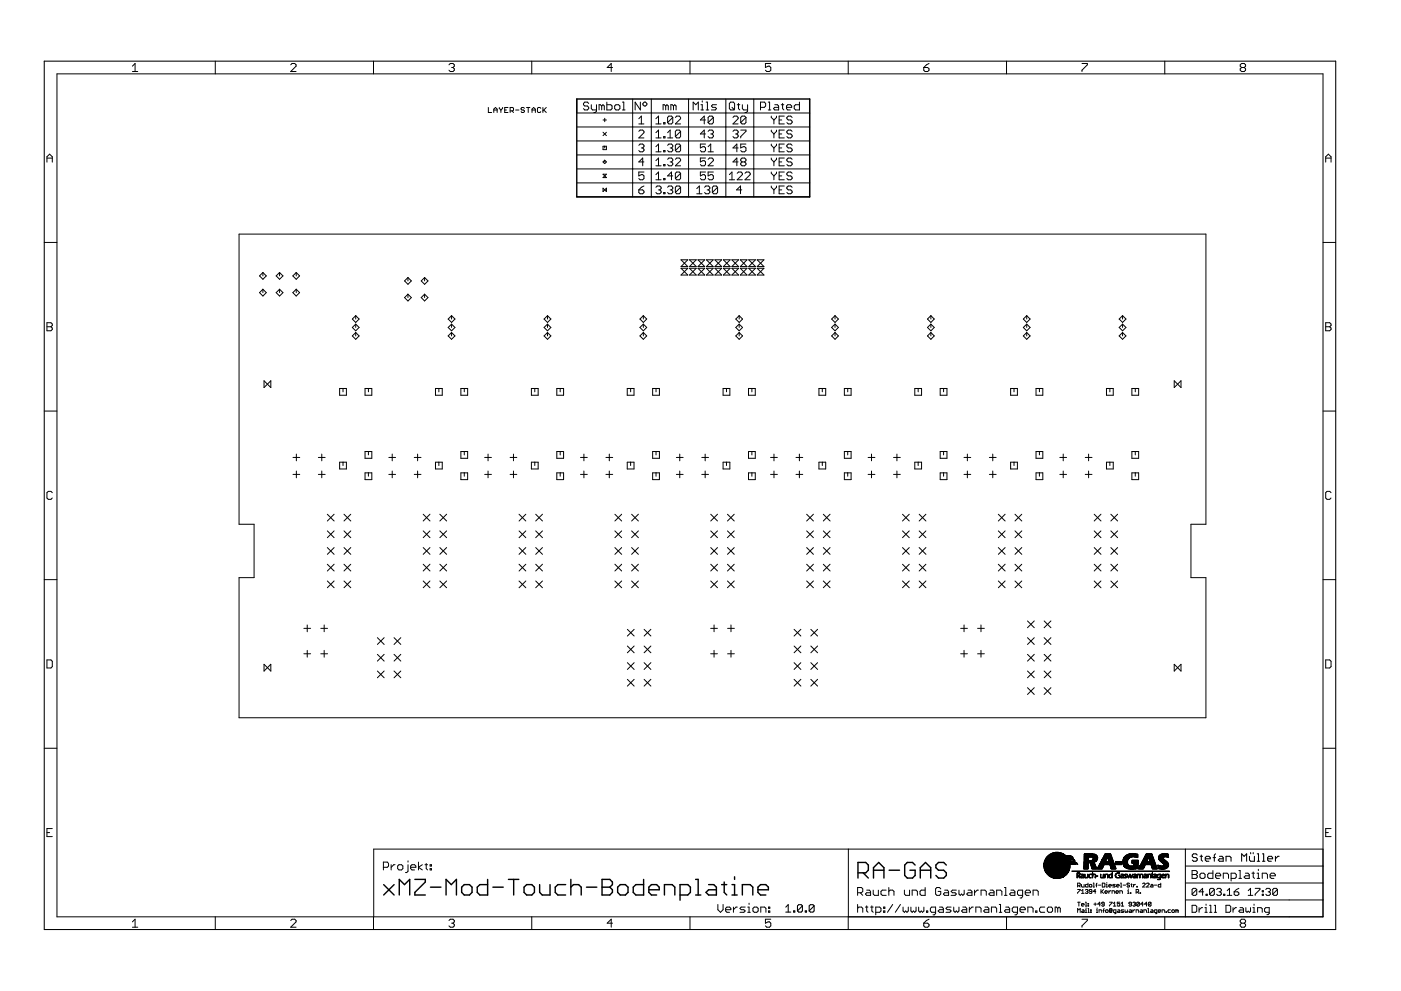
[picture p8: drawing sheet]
<svg xmlns="http://www.w3.org/2000/svg" width="420mm" height="297mm" viewBox="0 0 420 297" stroke-linecap="round" stroke-linejoin="round" font-family="sans-serif">
<g fill="none" stroke="#000" stroke-width=".3">
<path d="M39.7 19.8l.8-.8v2.4M64.6 18.3v3.8M87.2 19.4l.4-.4h.8l.4 .4v.4l-1.6 1.6h1.6M112 18.3v3.8M134.6 19.4l.4-.4h.8l.4 .4v.4l-.4 .4M159.5 18.3v3.8M206.9 18.3v3.8M231.2 19h-1.6v1.2l1.2-.4 .4 .4v.8l-.4 .4h-.8l-.4-.4M254.4 18.3v3.8M278.6 19l-.8 .4-.8 .8M301.9 18.3v3.8M324.5 19h1.6v.4l-1.6 1.6v.4"/>
<path d="M349.3 18.3v3.8M17.1 22.1h379.7v252.7h-379.7zM39.7 21.4h1.6M135.4 20.2h.4M135.8 20.2l.4 .4v.4l-.4 .4h-.8l-.4-.4M146.5 32.2v1.5h.9M148.1 33.7v-1l.5-.5 .5 .5v1M148.1 33h1M149.7 32.2l.5 .8M150.2 33v.7M150.7 32.2l-.5 .8M151.4 33h.5"/>
<path d="M152.4 32.2h-1v1.5h1M153 33.2h.8l.2-.2v-.5l-.2-.3h-.8v1.5M153.5 33.2l.5 .5M154.6 33h1M157.3 32.5l-.3-.3h-.5l-.2 .3 .2 .5h.5l.3 .2-.3 .5h-.5l-.2-.2M157.9 32.2h1M158.4 32.2v1.5M159.6 33h.9M159.6 33.7v-1l.4-.5 .5 .5v1M162.2 32.5l-.3-.3h-.5l-.2 .3v1l.2 .2h.5l.3-.2M162.8 32.2v1.5M163.1 33l.7 .7"/>
<path d="M163.8 32.2l-1 1M173 29.7v4.2h69.8M173 38.1h69.8M176.6 31l-.5-.4h-.7l-.4 .4v.4l.4 .4h.7l.5 .4v.4l-.5 .4h-.7l-.4-.4M177.3 31.4v1.2l.4 .4h1.2M178.9 31.4v1.9l-.4 .4h-.4M180.4 31.8l.4-.4 .4 .4v1.2M180.4 31.8l-.4-.4h-.3v1.6M180.4 31.8v1.2M180.8 36h1.1M180.8 39.6l1.1 1.1M181.4 35.5v1"/>
<path d="M181.9 39.6l-1.1 1.1M182 30.6v2.4h1.2l.4-.4v-.8l-.4-.4h-1.2M183.7 20.2h-1.6l1.2-1.2v2.4M184.3 31.8l.4-.4h.8l.4 .4v.8l-.4 .4h-.8l-.4-.4zM186.7 33h.8M186.7 30.6h.4v2.4M189.7 29.7v29.3M191.6 35.6l.7-.8v2.3M191.6 37.1h1.5M191.6 39.4l.4-.4h.7l.4 .4v.4l-1.5 1.5h1.5M192 30.6v2.4l-1.5-2.4v2.4M193.2 30.6h.4l.4 .4v.4l-.4 .4h-.4l-.4-.4v-.4z"/>
<path d="M195.3 29.7v29.3M196.7 37.1h1.6M196.7 35.6l.8-.8v2.3M196.7 39.8l.8-.8v2.3M199 36.7h.4v.4h-.4zM199.6 31.8l-.4-.4h-.3v1.6M199.6 31.8v1.2M199.6 31.8l.4-.4 .4 .4v1.2M200.2 39.8l.8-.8v2.3M201.8 35.2v1.5l-.4 .4h-.8l-.4-.4M201.8 35.2l-.4-.4h-.8l-.4 .4v1.5M201.8 35.2l-1.6 1.5"/>
<path d="M202 31.8l-.4-.4h-.4v1.6M202 31.8v1.2M202 31.8l.4-.4 .4 .4v1.2M202.5 35.2l.4-.4h.8l.4 .4v.4l-1.6 1.5h1.6M204.1 39.4v1.5l-.4 .4h-.8l-.4-.4M204.1 39.4l-.4-.4h-.8l-.4 .4v1.5M204.1 39.4l-1.6 1.5M206.5 29.7v29.3M207.9 33v-2.4l.8 .8 .7-.8v2.4M210.2 33h.8M210.2 31.4h.4v1.6M210.6 30.2v.4"/>
<path d="M211.6 36h-1.6l1.2-1.2v2.3M211.8 33h.8M211.8 30.6h.4v2.4M212.4 39.4l.4-.4h.8l.3 .4v.4l-.3 .4M213.9 35.2v1.5l-.3 .4h-.8l-.4-.4M213.9 35.2l-.3-.4h-.8l-.4 .4v1.5M213.9 35.2l-1.5 1.5M214.9 31.4h-1.2l-.4 .4 .4 .4h.8l.4 .4-.4 .4h-1.2M217.7 29.7v29.3M219.1 30.6h.8l.4 .4v1.6l-.4 .4h-.8l-.4-.4v-1.6zM219.5 32.2l.8 .8M219.8 35.2l.4-.4h.8l.4 .4v.4l-1.6 1.5h1.6"/>
<path d="M219.8 39.4l.4-.4h.8l.4 .4v.4l-.4 .4M221.1 31.4h.8M221.5 31v1.6l.4 .4M222.1 39h1.6v.4l-1.6 1.5v.4M222.6 31.4v1.2l.4 .4h1.2M223.7 35.2v1.5l-.4 .4h-.8l-.4-.4M223.7 35.2l-.4-.4h-.8l-.4 .4v1.5M223.7 35.2l-1.6 1.5M224.2 31.4v1.9l-.4 .4h-.4M226.1 29.7v29.3M228.1 32.2h1.1l.4-.4v-.8l-.4-.4h-1.1v2.4M230.4 33h.8"/>
<path d="M230.4 30.6h.4v2.4M231.3 34.8v.4l.8 .8M231.3 39v.4l.8 .8M232.1 36v1.1M232.3 31.4h.8l.4 .4v1.2h-1.2l-.3-.4 .3-.4h1.2M232.9 34.8v.4l-.8 .8M232.9 39v.4l-.8 .8M233.7 36h.7M234.3 31.4h.8M234.7 31v1.6l.4 .4M235.2 34.8h-1.5v2.3h1.5M235.2 39h-1.5v2.3h1.5"/>
<path d="M235.9 32.2h1.5v-.4l-.4-.4h-.8l-.3 .4v.8l.3 .4h.8M237.6 35.2l-.4-.4h-.8l-.4 .4v.4l.4 .4h.8l.4 .4v.3l-.4 .4h-.8l-.4-.4M237.6 39.4l-.4-.4h-.8l-.4 .4v.4l.4 .4h.8l.4 .4v.3l-.4 .4h-.8l-.4-.4M239.8 30.6v2.4h-1.2l-.4-.4v-.8l.4-.4h1.2M242.8 29.7v29.3h-69.8M277 20.2h1.2l.4 .4v.4l-.4 .4h-.8l-.4-.4zM372.3 20.2l-.4-.4v-.4l.4-.4h.8l.4 .4v.4l-.4 .4M372.3 20.2l-.4 .4v.4l.4 .4h.8l.4-.4v-.4l-.4-.4M372.3 20.2h.8M14.1 48.6v-1.6l.8-.8 .8 .8v1.6M14.1 47.4h1.6M173 42.2h69.8"/>
<path d="M173 46.4h69.8M173 50.6h69.8M173 54.8h69.8M180.8 43.8h1.1v1.1h-1.1zM180.8 56.4v1l1.1-1v1zM180.8 48.5l.6-.5 .5 .5-.5 .5zM180.8 52.2h1.1l-1.1 1h1.1zM181.4 43.8v.5M181.4 48v.5M191.6 43.6l.4-.4h.7l.4 .4v.4l-.4 .3M191.6 56.9h1.1l.4 .4v.4l-.4 .4h-.7l-.4-.4zM192.3 44.3h.4"/>
<path d="M192.7 44.3l.4 .4v.4l-.4 .4h-.7l-.4-.4M193.1 51.6h-1.5v1.1l.7-.4h.4l.4 .4v.8l-.4 .4h-.7l-.4-.4M193.1 48.5h-1.5l1.1-1.1v2.3M193.1 55.8l-.8 .3-.7 .8M196.7 44l.8-.8v2.3M196.7 48.2l.8-.8v2.3M196.7 52.3l.8-.7v2.3M196.7 41.3h1.6M196.7 45.5h1.6M196.7 49.7h1.6M196.7 53.9h1.6M196.7 56.1l.4-.3h.8l.4 .3v.4l-.4 .4"/>
<path d="M197.5 56.9h.4M197.9 56.9l.4 .4v.4l-.4 .4h-.8l-.4-.4M199 40.9h.4v.4h-.4zM199 45.1h.4v.4h-.4zM199 49.3h.4v.4h-.4zM199 53.5h.4v.4h-.4zM199 57.7h.4v.4h-.4zM200.2 47.8l.4-.4h.8l.4 .4v.4l-.4 .3M200.2 56.1l.4-.3h.8l.4 .3v.4l-.4 .4M200.2 43.6l.4-.4h.8l.4 .4v.4l-.4 .3M200.2 41.3h1.6M201 44.3h.4"/>
<path d="M201 48.5h.4M201 56.9h.4M201.4 44.3l.4 .4v.4l-.4 .4h-.8l-.4-.4M201.4 48.5l.4 .4v.4l-.4 .4h-.8l-.4-.4M201.4 56.9l.4 .4v.4l-.4 .4h-.8l-.4-.4M201.8 52.7h-1.6l1.2-1.1v2.3M202.5 47.8l.4-.4h.8l.4 .4v.4l-1.6 1.5h1.6M204.1 43.6v1.5l-.4 .4h-.8l-.4-.4M204.1 51.9v1.6l-.4 .4h-.8l-.4-.4M204.1 56.1v1.6l-.4 .4h-.8l-.4-.4M204.1 43.6l-.4-.4h-.8l-.4 .4v1.5M204.1 51.9l-.4-.3h-.8l-.4 .3v1.6"/>
<path d="M204.1 56.1l-.4-.3h-.8l-.4 .3v1.6M204.1 43.6l-1.6 1.5M204.1 51.9l-1.6 1.6M204.1 56.1l-1.6 1.6M209 58.1h1.5M209 56.5l.7-.7v2.3M211.3 56.1l.4-.3h.8l.4 .3v.4l-.4 .4M211.6 47.4h-1.6v1.1l.8-.3h.4l.4 .3v.8l-.4 .4h-.8l-.4-.4M211.6 40.2h-1.6l1.2-1.2v2.3M211.6 43.2h-1.6v1.1l.8-.3h.4l.4 .3v.8l-.4 .4h-.8l-.4-.4M211.6 51.6h-1.6v1.1l1.2-.4 .4 .4v.8l-.4 .4h-.8l-.4-.4M212.1 56.9h.4"/>
<path d="M212.4 47.8l.4-.4h.8l.3 .4v.4l-1.5 1.5h1.5M212.4 45.5h1.5M212.4 44l.7-.8v2.3M212.5 56.9l.4 .4v.4l-.4 .4h-.8l-.4-.4M213.1 40.2h.5M213.6 40.2l.3 .4v.3l-.3 .4h-.8l-.4-.4M213.9 51.6h-1.5v1.1l1.2-.4 .3 .4v.8l-.3 .4h-.8l-.4-.4M215.2 56.1v1.6l-.4 .4h-.8l-.4-.4M215.2 56.1l-.4-.3h-.8l-.4 .3v1.6M215.2 56.1l-1.6 1.6M218.7 52.3l.8-.7v2.3M218.7 53.9h1.6"/>
<path d="M220.6 40.2h.4M221 40.2l.4 .4v.3l-.4 .4h-.8l-.4-.4M221.1 51.9l.4-.3h.8l.3 .3v.4l-1.5 1.6h1.5M221.4 44.3h-1.6l1.2-1.1v2.3M221.4 48.5h-1.6l1.2-1.1v2.3M222.5 56.9h-1.6l1.2-1.1v2.3M222.5 48.5l-.4-.3v-.4l.4-.4h.8l.4 .4v.4l-.4 .3M222.5 48.5l-.4 .4v.4l.4 .4h.8l.4-.4v-.4l-.4-.4M222.5 48.5h.8M223.4 51.9l.4-.3h.8l.4 .3v.4l-1.6 1.6h1.6M223.7 43.2h-1.6v1.1l.8-.3h.4l.4 .3v.8l-.4 .4h-.8l-.4-.4M231.3 51.6v.3l.8 .8"/>
<path d="M231.3 43.2v.4l.8 .7M231.3 47.4v.4l.8 .7M231.3 55.8v.3l.8 .8M232.1 40.2v1.1M232.1 44.3v1.2M232.1 48.5v1.2M232.1 52.7v1.2M232.1 56.9v1.2M232.9 43.2v.4l-.8 .7M232.9 47.4v.4l-.8 .7M232.9 51.6v.3l-.8 .8M232.9 55.8v.3l-.8 .8"/>
<path d="M233.7 40.2h.7M233.7 44.3h.7M233.7 48.5h.7M233.7 52.7h.7M233.7 56.9h.7M235.2 47.4h-1.5v2.3h1.5M235.2 43.2h-1.5v2.3h1.5M235.2 51.6h-1.5v2.3h1.5M235.2 55.8h-1.5v2.3h1.5M237.6 51.9l-.4-.3h-.8l-.4 .3v.4l.4 .4h.8l.4 .4v.4l-.4 .4h-.8l-.4-.4M237.6 47.8l-.4-.4h-.8l-.4 .4v.4l.4 .3h.8l.4 .4v.4l-.4 .4h-.8l-.4-.4M237.6 43.6l-.4-.4h-.8l-.4 .4v.4l.4 .3h.8l.4 .4v.4l-.4 .4h-.8l-.4-.4"/>
<path d="M237.6 56.1l-.4-.3h-.8l-.4 .3v.4l.4 .4h.8l.4 .4v.4l-.4 .4h-.8l-.4-.4M397.6 47.4h1.6M397.6 48.6v-1.6l.8-.8 .8 .8v1.6M13.3 72.7h3.8M71.7 70.2h290v86.9h-4.5v16h4.5v42h-290v-42h4.5v-16h-4.5zM204.2 77.9h2.1l-2.1 2h2.1zM206.8 77.9h2l-2 2h2zM209.3 77.9h2l-2 2h2zM211.9 77.9h2l-2 2h2zM214.4 77.9h2l-2 2h2zM216.9 77.9h2.1l-2.1 2h2.1zM219.5 77.9h2l-2 2h2z"/>
<path d="M222 77.9h2l-2 2h2zM224.5 77.9h2.1l-2.1 2h2.1zM227.1 77.9h2l-2 2h2zM396.8 72.7h3.8M14.1 96.7h1.2l.4 .4v.4l-.4 .4 .4 .4v.4l-.4 .4h-1.2zM14.1 97.9h1.2M77.8 87.7l1-1 1.1 1-1.1 1zM78.8 81.7v1M78.8 86.7v1M78.8 81.7l1.1 1-1.1 1-1-1zM82.8 87.7l1-1 1.1 1-1.1 1zM83.8 81.7l1.1 1-1.1 1-1-1z"/>
<path d="M83.8 81.7v1M83.8 86.7v1M87.8 87.7l1-1 1.1 1-1.1 1zM88.8 81.7v1M88.8 86.7v1M88.8 81.7l1.1 1-1.1 1-1-1zM105.7 95.6l1-1 1 1-1 1zM105.7 98.1l1-.9 1 .9-1 1.1zM106.7 94.6v1M106.7 97.2v.9M106.7 99.7v1M106.7 99.7l1 1-1 1-1-1z"/>
<path d="M121.3 84.2l1-1 1.1 1-1.1 1zM121.3 89.2l1-1 1.1 1-1.1 1zM122.3 83.2v1M122.3 88.2v1M126.3 84.2l1-1 1.1 1-1.1 1zM126.3 89.2l1-1 1.1 1-1.1 1zM127.3 83.2v1M127.3 88.2v1M134.4 95.6l1-1 1 1-1 1zM134.4 98.1l1-.9 1 .9-1 1.1zM135.4 94.6v1M135.4 97.2v.9"/>
<path d="M135.4 99.7v1M135.4 99.7l1 1-1 1-1-1zM163.2 95.6l1-1 1 1-1 1zM163.2 98.1l1-.9 1 .9-1 1.1zM164.2 94.6v1M164.2 97.2v.9M164.2 99.7v1M164.2 99.7l1 1-1 1-1-1zM191.9 98.1l1-.9 1.1 .9-1.1 1.1zM192.9 94.6l1.1 1-1.1 1-1-1zM192.9 94.6v1M192.9 97.2v.9"/>
<path d="M192.9 99.7v1M192.9 99.7l1.1 1-1.1 1-1-1zM204.2 80.4h2.1l-2.1 2h2.1zM206.8 80.4h2l-2 2h2zM209.3 80.4h2l-2 2h2zM211.9 80.4h2l-2 2h2zM214.4 80.4h2l-2 2h2zM216.9 80.4h2.1l-2.1 2h2.1zM219.5 80.4h2l-2 2h2zM220.7 98.1l1-.9 1 .9-1 1.1zM221.7 94.6l1 1-1 1-1-1zM221.7 94.6v1"/>
<path d="M221.7 97.2v.9M221.7 99.7v1M221.7 99.7l1 1-1 1-1-1zM222 80.4h2l-2 2h2zM224.5 80.4h2.1l-2.1 2h2.1zM227.1 80.4h2l-2 2h2zM249.4 95.6l1-1 1 1-1 1zM249.4 98.1l1-.9 1 .9-1 1.1zM250.4 94.6v1M250.4 97.2v.9M250.4 99.7v1M250.4 99.7l1 1-1 1-1-1z"/>
<path d="M278.2 98.1l1-.9 1 .9-1 1.1zM279.2 94.6v1M279.2 97.2v.9M279.2 99.7v1M279.2 99.7l1 1-1 1-1-1zM279.2 94.6l1 1-1 1-1-1zM306.9 98.1l1-.9 1 .9-1 1.1zM307.9 94.6v1M307.9 97.2v.9M307.9 99.7v1M307.9 99.7l1 1-1 1-1-1zM307.9 94.6l1 1-1 1-1-1z"/>
<path d="M335.6 98.1l1.1-.9 1 .9-1 1.1zM336.7 94.6v1M336.7 97.2v.9M336.7 99.7v1M336.7 99.7l1 1-1 1-1.1-1zM336.7 94.6l1 1-1 1-1.1-1zM397.6 96.7h1.2l.4 .4v.4l-.4 .4 .4 .4v.4l-.4 .4h-1.2zM397.6 97.9h1.2M79.2 114.1v2.1l2-2.1v2.1zM101.9 116.4h2v2.1h-2zM102.9 116.4v1.1M109.5 116.4h2v2.1h-2z"/>
<path d="M110.5 116.4v1.1M130.6 116.4h2v2.1h-2zM131.6 116.4v1.1M138.2 116.4h2.1v2.1h-2.1zM139.2 116.4v1.1M159.4 116.4h2v2.1h-2zM160.4 116.4v1.1M167 116.4h2v2.1h-2zM168 116.4v1.1M188.1 116.4h2v2.1h-2zM189.1 116.4v1.1M195.7 116.4h2.1v2.1h-2.1z"/>
<path d="M196.7 116.4v1.1M216.9 116.4h2v2.1h-2zM217.9 116.4v1.1M224.5 116.4h2v2.1h-2zM225.5 116.4v1.1M245.6 116.4h2v2.1h-2zM246.6 116.4v1.1M253.2 116.4h2v2.1h-2zM254.2 116.4v1.1M274.3 116.4h2.1v2.1h-2.1zM275.4 116.4v1.1M282 116.4h2v2.1h-2z"/>
<path d="M283 116.4v1.1M303.1 116.4h2v2.1h-2zM304.1 116.4v1.1M310.7 116.4h2v2.1h-2zM311.7 116.4v1.1M331.8 116.4h2.1v2.1h-2.1zM332.8 116.4v1.1M339.4 116.4h2.1v2.1h-2.1zM340.5 116.4v1.1M352.1 114.1v2.1l2.1-2.1v2.1zM13.3 123.2h3.8M87.9 137.1h2"/>
<path d="M88.9 136.1v2M95.5 137.1h2M96.5 136.1v2M101.9 138.5h2v2.1h-2zM102.9 138.5v1.1M109.5 135.3h2v2.1h-2zM110.5 135.3v1.1M116.6 137.1h2M117.6 136.1v2M124.2 137.1h2.1M125.2 136.1v2M130.6 138.5h2v2.1h-2z"/>
<path d="M131.6 138.5v1.1M138.2 135.3h2.1v2.1h-2.1zM139.2 135.3v1.1M145.4 137.1h2M146.4 136.1v2M153 137.1h2M154 136.1v2M159.4 138.5h2v2.1h-2zM160.4 138.5v1.1M167 135.3h2v2.1h-2zM168 135.3v1.1M174.1 137.1h2"/>
<path d="M175.1 136.1v2M181.7 137.1h2M182.7 136.1v2M188.1 138.5h2v2.1h-2zM189.1 138.5v1.1M195.7 135.3h2.1v2.1h-2.1zM196.7 135.3v1.1M202.8 137.1h2.1M203.9 136.1v2M210.5 137.1h2M211.5 136.1v2M216.9 138.5h2v2.1h-2z"/>
<path d="M217.9 138.5v1.1M224.5 135.3h2v2.1h-2zM225.5 135.3v1.1M231.1 137.1h2M232.1 136.1v2M238.7 137.1h2M239.7 136.1v2M245.6 138.5h2v2.1h-2zM246.6 138.5v1.1M253.2 135.3h2v2.1h-2zM254.2 135.3v1.1M260.4 137.1h2"/>
<path d="M261.4 136.1v2M268 137.1h2M269 136.1v2M274.3 138.5h2.1v2.1h-2.1zM275.4 138.5v1.1M282 135.3h2v2.1h-2zM283 135.3v1.1M289.1 137.1h2M290.1 136.1v2M296.7 137.1h2M297.7 136.1v2M303.1 138.5h2v2.1h-2z"/>
<path d="M304.1 138.5v1.1M310.7 135.3h2v2.1h-2zM311.7 135.3v1.1M317.8 137.1h2.1M318.9 136.1v2M325.5 137.1h2M326.5 136.1v2M331.8 138.5h2.1v2.1h-2.1zM332.8 138.5v1.1M339.4 135.3h2.1v2.1h-2.1zM340.5 135.3v1.1M396.8 123.2h3.8"/>
<path d="M15.7 147.7l-.4-.4h-.8l-.4 .4v1.6l.4 .4h.8l.4-.4M87.9 142.2h2M88.9 141.2v2M95.5 142.2h2M96.5 141.2v2M98.2 159.1l2 2.1M98.2 154.1l2 2.1M100.2 159.1l-2 2.1M100.2 154.1l-2 2.1M103.2 159.1l2 2.1M103.2 154.1l2 2.1M105.2 159.1l-2 2.1"/>
<path d="M105.2 154.1l-2 2.1M109.5 141.7h2v2.1h-2zM110.5 141.7v1M116.6 142.2h2M117.6 141.2v2M124.2 142.2h2.1M125.2 141.2v2M126.9 159.1l2 2.1M126.9 154.1l2 2.1M128.9 159.1l-2 2.1M128.9 154.1l-2 2.1M131.9 159.1l2 2.1"/>
<path d="M131.9 154.1l2 2.1M133.9 159.1l-2 2.1M133.9 154.1l-2 2.1M138.2 141.7h2.1v2.1h-2.1zM139.2 141.7v1M145.4 142.2h2M146.4 141.2v2M153 142.2h2M154 141.2v2M155.7 159.1l2 2.1M155.7 154.1l2 2.1M157.7 159.1l-2 2.1"/>
<path d="M157.7 154.1l-2 2.1M160.7 159.1l2 2.1M160.7 154.1l2 2.1M162.7 159.1l-2 2.1M162.7 154.1l-2 2.1M167 141.7h2v2.1h-2zM168 141.7v1M174.1 142.2h2M175.1 141.2v2M181.7 142.2h2M182.7 141.2v2M184.4 159.1l2 2.1"/>
<path d="M184.4 154.1l2 2.1M186.4 159.1l-2 2.1M186.4 154.1l-2 2.1M189.4 159.1l2.1 2.1M189.4 154.1l2.1 2.1M191.5 154.1l-2.1 2.1M191.5 159.1l-2.1 2.1M195.7 141.7h2.1v2.1h-2.1zM196.7 141.7v1M202.8 142.2h2.1M203.9 141.2v2M210.5 142.2h2"/>
<path d="M211.5 141.2v2M213.1 159.1l2.1 2.1M213.1 154.1l2.1 2.1M215.2 159.1l-2.1 2.1M215.2 154.1l-2.1 2.1M218.2 159.1l2 2.1M218.2 154.1l2 2.1M220.2 159.1l-2 2.1M220.2 154.1l-2 2.1M224.5 141.7h2v2.1h-2zM225.5 141.7v1M231.1 142.2h2"/>
<path d="M232.1 141.2v2M238.7 142.2h2M239.7 141.2v2M241.9 159.1l2 2.1M241.9 154.1l2 2.1M243.9 159.1l-2 2.1M243.9 154.1l-2 2.1M246.9 159.1l2 2.1M246.9 154.1l2 2.1M248.9 159.1l-2 2.1M248.9 154.1l-2 2.1M253.2 141.7h2v2.1h-2z"/>
<path d="M254.2 141.7v1M260.4 142.2h2M261.4 141.2v2M268 142.2h2M269 141.2v2M270.7 159.1l2 2.1M270.7 154.1l2 2.1M272.7 159.1l-2 2.1M272.7 154.1l-2 2.1M275.7 159.1l2 2.1M275.7 154.1l2 2.1M277.7 159.1l-2 2.1"/>
<path d="M277.7 154.1l-2 2.1M282 141.7h2v2.1h-2zM283 141.7v1M289.1 142.2h2M290.1 141.2v2M296.7 142.2h2M297.7 141.2v2M299.4 159.1l2 2.1M299.4 154.1l2 2.1M301.4 159.1l-2 2.1M301.4 154.1l-2 2.1M304.4 159.1l2 2.1"/>
<path d="M304.4 154.1l2 2.1M306.4 159.1l-2 2.1M306.4 154.1l-2 2.1M310.7 141.7h2v2.1h-2zM311.7 141.7v1M317.8 142.2h2.1M318.9 141.2v2M325.5 142.2h2M326.5 141.2v2M328.1 159.1l2.1 2.1M328.1 154.1l2.1 2.1M330.2 159.1l-2.1 2.1"/>
<path d="M330.2 154.1l-2.1 2.1M333.1 159.1l2.1 2.1M333.1 154.1l2.1 2.1M335.2 159.1l-2.1 2.1M335.2 154.1l-2.1 2.1M339.4 141.7h2.1v2.1h-2.1zM340.5 141.7v1M399.2 147.7l-.4-.4h-.8l-.4 .4v1.6l.4 .4h.8l.4-.4M13.3 173.7h3.8M98.2 164.1l2 2.1M98.2 169.1l2 2.1M98.2 174.1l2 2.1"/>
<path d="M100.2 164.1l-2 2.1M100.2 169.1l-2 2.1M100.2 174.1l-2 2.1M103.2 169.1l2 2.1M103.2 164.1l2 2.1M103.2 174.1l2 2.1M105.2 164.1l-2 2.1M105.2 169.1l-2 2.1M105.2 174.1l-2 2.1M126.9 164.1l2 2.1M126.9 169.1l2 2.1M126.9 174.1l2 2.1"/>
<path d="M128.9 164.1l-2 2.1M128.9 169.1l-2 2.1M128.9 174.1l-2 2.1M131.9 169.1l2 2.1M131.9 164.1l2 2.1M131.9 174.1l2 2.1M133.9 164.1l-2 2.1M133.9 169.1l-2 2.1M133.9 174.1l-2 2.1M155.7 164.1l2 2.1M155.7 169.1l2 2.1M155.7 174.1l2 2.1"/>
<path d="M157.7 164.1l-2 2.1M157.7 169.1l-2 2.1M157.7 174.1l-2 2.1M160.7 169.1l2 2.1M160.7 164.1l2 2.1M160.7 174.1l2 2.1M162.7 164.1l-2 2.1M162.7 169.1l-2 2.1M162.7 174.1l-2 2.1M184.4 164.1l2 2.1M184.4 169.1l2 2.1M184.4 174.1l2 2.1"/>
<path d="M186.4 164.1l-2 2.1M186.4 169.1l-2 2.1M186.4 174.1l-2 2.1M189.4 169.1l2.1 2.1M189.4 164.1l2.1 2.1M189.4 174.1l2.1 2.1M191.5 164.1l-2.1 2.1M191.5 169.1l-2.1 2.1M191.5 174.1l-2.1 2.1M213.1 164.1l2.1 2.1M213.1 169.1l2.1 2.1M213.1 174.1l2.1 2.1"/>
<path d="M215.2 164.1l-2.1 2.1M215.2 169.1l-2.1 2.1M215.2 174.1l-2.1 2.1M218.2 169.1l2 2.1M218.2 164.1l2 2.1M218.2 174.1l2 2.1M220.2 164.1l-2 2.1M220.2 169.1l-2 2.1M220.2 174.1l-2 2.1M241.9 164.1l2 2.1M241.9 169.1l2 2.1M241.9 174.1l2 2.1"/>
<path d="M243.9 164.1l-2 2.1M243.9 169.1l-2 2.1M243.9 174.1l-2 2.1M246.9 169.1l2 2.1M246.9 164.1l2 2.1M246.9 174.1l2 2.1M248.9 164.1l-2 2.1M248.9 169.1l-2 2.1M248.9 174.1l-2 2.1M270.7 164.1l2 2.1M270.7 169.1l2 2.1M270.7 174.1l2 2.1"/>
<path d="M272.7 164.1l-2 2.1M272.7 169.1l-2 2.1M272.7 174.1l-2 2.1M275.7 169.1l2 2.1M275.7 164.1l2 2.1M275.7 174.1l2 2.1M277.7 164.1l-2 2.1M277.7 169.1l-2 2.1M277.7 174.1l-2 2.1M299.4 164.1l2 2.1M299.4 169.1l2 2.1M299.4 174.1l2 2.1"/>
<path d="M301.4 164.1l-2 2.1M301.4 169.1l-2 2.1M301.4 174.1l-2 2.1M304.4 169.1l2 2.1M304.4 164.1l2 2.1M304.4 174.1l2 2.1M306.4 164.1l-2 2.1M306.4 169.1l-2 2.1M306.4 174.1l-2 2.1M328.1 164.1l2.1 2.1M328.1 169.1l2.1 2.1M328.1 174.1l2.1 2.1"/>
<path d="M330.2 164.1l-2.1 2.1M330.2 169.1l-2.1 2.1M330.2 174.1l-2.1 2.1M333.1 169.1l2.1 2.1M333.1 164.1l2.1 2.1M333.1 174.1l2.1 2.1M335.2 164.1l-2.1 2.1M335.2 169.1l-2.1 2.1M335.2 174.1l-2.1 2.1M396.8 173.7h3.8M14.1 197.8h1.2l.4 .4v1.6l-.4 .4h-1.2zM79.2 199.1l2 2v-2l-2 2z"/>
<path d="M91.1 188.3h2.1M91.1 196h2.1M92.1 187.3v2.1M92.1 194.9v2.1M96.2 188.3h2M96.2 196h2M97.2 187.3v2.1M97.2 194.9v2.1M113.2 196.1l2 2.1M113.2 191.1l2 2.1M115.2 196.1l-2 2.1M115.2 191.1l-2 2.1"/>
<path d="M118.2 196.1l2 2.1M118.2 191.1l2 2.1M120.2 191.1l-2 2.1M120.2 196.1l-2 2.1M188.2 193.6l2 2.1M188.2 198.6l2 2.1M188.2 188.6l2 2M190.2 193.6l-2 2.1M190.2 198.6l-2 2.1M190.2 188.6l-2 2M193.2 198.6l2 2.1M193.2 193.6l2 2.1"/>
<path d="M193.2 188.6l2 2M195.2 193.6l-2 2.1M195.2 198.6l-2 2.1M195.2 188.6l-2 2M213.1 188.3h2.1M213.1 196h2.1M214.1 187.3v2.1M214.1 194.9v2.1M218.2 188.3h2M218.2 196h2M219.2 187.3v2.1M219.2 194.9v2.1"/>
<path d="M238.1 193.6l2.1 2.1M238.1 198.6l2.1 2.1M238.1 188.6l2.1 2M240.2 193.6l-2.1 2.1M240.2 198.6l-2.1 2.1M240.2 188.6l-2.1 2M243.2 198.6l2 2.1M243.2 193.6l2 2.1M243.2 188.6l2 2M245.2 193.6l-2 2.1M245.2 198.6l-2 2.1M245.2 188.6l-2 2"/>
<path d="M288.1 188.3h2M288.1 196h2M289.1 187.3v2.1M289.1 194.9v2.1M293.2 188.3h2M293.2 196h2M294.2 187.3v2.1M294.2 194.9v2.1M308.1 196.1l2.1 2.1M308.1 191.1l2.1 2.1M308.1 186.1l2.1 2.1M310.2 196.1l-2.1 2.1"/>
<path d="M310.2 191.1l-2.1 2.1M310.2 186.1l-2.1 2.1M313.1 196.1l2.1 2.1M313.1 191.1l2.1 2.1M313.1 186.1l2.1 2.1M315.2 191.1l-2.1 2.1M315.2 196.1l-2.1 2.1M315.2 186.1l-2.1 2.1M352.1 199.1l2.1 2v-2l-2.1 2zM397.6 197.8h1.2l.4 .4v1.6l-.4 .4h-1.2zM113.2 201.1l2 2.1M115.2 201.1l-2 2.1"/>
<path d="M118.2 201.1l2 2.1M120.2 201.1l-2 2.1M188.2 203.6l2 2.1M190.2 203.6l-2 2.1M193.2 203.6l2 2.1M195.2 203.6l-2 2.1M238.1 203.6l2.1 2.1M240.2 203.6l-2.1 2.1M243.2 203.6l2 2.1M245.2 203.6l-2 2.1M308.1 201.1l2.1 2.1M308.1 206.1l2.1 2.1"/>
<path d="M310.2 201.1l-2.1 2.1M310.2 206.1l-2.1 2.1M313.1 201.1l2.1 2.1M313.1 206.1l2.1 2.1M315.2 201.1l-2.1 2.1M315.2 206.1l-2.1 2.1M13.3 224.3h3.8M396.8 224.3h3.8M14.1 249.6h.8M15.7 248.3h-1.6v2.5h1.6M115 260h1.1l.4-.4v-.8l-.4-.4h-1.1v2.4M117.3 259.2v1.6"/>
<path d="M118.5 259.2h-.4l-.8 .8M119.3 259.6l.4-.4h.7l.4 .4v.7l-.4 .5h-.7l-.4-.5zM122.4 258v.4M122.4 259.2v1.9l-.4 .4h-.4M123.1 260h1.6v-.4l-.4-.4h-.8l-.4 .4v.7l.4 .5h.8M125.5 258.4v2.4M126.7 259.2l-1.2 .8 1.2 .8M127.4 259.2h.8M127.8 258.8v1.5l.4 .5M129 259.2h.4v.4h-.4zM254.4 254.5v24.1M313 259.8l6.2 .1z"/>
<path d="M313 259.6l6.5 .1zM313 259.6l6.6 .1zM313 259.3l7 .1zM313 259.2l7.1 .1zM313 259.1l7.3 .1zM313 259l7.4 .1zM313 259h5.2zM313 259.8h6.2M313 259.4h7M313 259h5.2M313.1 259.7l6.3 .1zM313.1 259.5l6.6 .1z"/>
<path d="M313.1 259.4l6.7 .1zM313.1 259.2l7 .1zM313.1 258.9l4.8 .1zM313.1 259.8h6.3M313.1 258.9h4.8M313.1 259.9l5.7 .1zM313.1 259.9h5.9zM313.1 258.8l4.7 .1zM313.1 258.7l5.6 .1zM313.1 258.7h5.9zM313.1 258.6l6.1 .1zM313.1 258.5l6.3 .1z"/>
<path d="M313.1 259.9h5.9M313.1 260h5.7M313.1 258.8h4.7M313.1 258.8h5.6M313.1 258.7h5.9M313.1 258.6h6.1M313.1 258.5h6.3M313.2 258.3l6.5 .1zM313.2 258.2l6.6 .1zM313.2 258.3h6.5M313.2 258.2h6.6M313.2 258.4l6.3 .1z"/>
<path d="M313.2 258.3l6.4 .1zM313.2 258.5h6.3M313.2 258.4h6.4M313.3 258l6.7 .1zM313.3 258h6.8zM313.3 258.1h6.7M313.3 258h6.8M313.3 258.1l6.7 .1zM313.4 257.9l5.3 .1zM313.4 257.8l5 .1zM313.4 257.9h5.3M313.4 257.9h5"/>
<path d="M313.4 257.7l5.3 .1zM313.4 257.7h5.6zM313.4 257.8h5.3M313.4 257.7h5.6M313.5 257.6l5.7 .1zM313.5 257.5l5.9 .1zM313.5 257.6h5.7M313.5 257.6h5.9M313.6 257.4l5.9 .1zM313.6 257.3l6.1 .1zM313.6 257.5h5.9M313.6 257.4h6.1"/>
<path d="M313.6 257.2l6.3 .1zM313.6 257.3h6.1M313.6 257.2h6.3M313.7 257.1l6.3 .1zM313.7 257.2h6.3M313.8 257l6.3 .1zM313.8 257.1h6.3M313.9 257h6.2zM313.9 256.9l6.5 .1zM313.9 257h6.2M313.9 256.9h6.5M313.9 256.8l7.8 .1z"/>
<path d="M313.9 256.9h7.8M314 256.8h7.6zM314 256.8h7.6M314.1 256.7l7.4 .1zM314.1 256.7h7.4M314.2 256.6l5.6 .1zM314.2 256.6h5.6M314.3 256.5l5.5 .1zM314.3 256.6h5.5M314.3 256.4l5.3 .1zM314.3 256.5h5.3M314.4 256.4l5.1 .1z"/>
<path d="M314.4 256.4h5.1M314.5 256.3l4.9 .1zM314.5 256.3h4.9M314.6 256.2l4.8 .1zM314.6 256.2h4.8M314.7 256.1l4.5 .1zM314.7 256.2h4.5M314.8 256.1h4.4zM314.8 256.1h4.4M315 256l4 .1zM315 256h4M315.1 255.9l3.8 .1z"/>
<path d="M315.1 255.9h3.8M315.3 255.8l3.5 .1zM315.3 255.9h3.5M315.4 255.8h3.2zM315.4 255.8h3.2M315.6 255.7l2.8 .1zM315.6 255.7h2.8M315.8 255.6l2.4 .1zM315.8 255.7h2.4M316.1 255.5l1.8 .1zM316.5 255.4l1 .1zM318.9 259h1.5z"/>
<path d="M319 257.9l1.2 .1zM319.2 258.9l1.4 .1zM319.3 257.8l1.1 .1zM319.4 258.8l1.3 .1zM319.5 258.7l1.6 .1zM319.5 257.7l1.2 .1zM319.5 259.9l1.4 .1zM319.6 257.7h2.7zM319.6 259.6l-6.6 .1M319.6 257.7h2.7M319.7 259.9h1.2zM319.7 258.7h3.2z"/>
<path d="M319.7 258.7h3.2M319.7 258.6l3.2 .1zM319.7 257.6l2.4 .1zM319.7 258.6h3.2M319.7 257.6h2.4M319.8 259.8l1.1 .1zM319.8 257.5l2.2 .1zM319.8 259.5h-6.7M319.8 257.6h2.2M319.9 258.5l2.8 .1zM319.9 258.5h2.8M319.9 259.7l1 .1z"/>
<path d="M320 257.4l1.9 .1zM320 256.6l1.3 .1zM320 259.6l.9 .1zM320.1 258.4l2.5 .1zM320.1 258.5h2.5M320.1 259.2l-7.1 .1M320.1 259.6l.8 .1zM320.1 258.3l2.4 .1zM320.1 257.3l1.7 .1zM320.1 256.5l1.1 .1zM320.1 258.4h2.4M320.2 259.5l.7 .1z"/>
<path d="M320.2 258.3l2.1 .1zM320.2 257.3l1.4 .1zM320.2 258.3h2.1M320.3 258.2l1.8 .1zM320.3 259.4l.6 .1zM320.4 257.3h.1M320.4 256.4l.6 .1zM320.4 259.1h-7.4M320.4 259.3l.5 .1zM320.4 258.1l.3 .1zM320.5 259.2l.4 .1zM320.5 257.1l.2 .1z"/>
<path d="M320.6 258l.1 .1zM320.6 259.2l.3 .1zM320.6 257.2l.8 .1zM320.7 259.1l.2 .1zM320.8 258.1l1.1 .1zM320.8 258h.3zM321 259l.2 .1zM321.4 259h1.4zM321.5 257h.1M321.6 257h.1zM321.6 257.1l.3 .1zM321.7 257.1h.1"/>
<path d="M321.9 258h.5zM322 257.7l.2 .1zM322.1 257.8l.2 .1zM322.3 258h.1M322.6 258.7l.4 .1zM322.9 258.9h.1M322.9 259h.1M323 259h.2zM323 259l.2 .1zM325 259.9l1.4 .1zM325 259.9h1.4zM325 259.8l1.4 .1z"/>
<path d="M325 259.7l1.4 .1zM325 259.6l1.4 .1zM325 259.5l1.4 .1zM325.1 259.4l1.3 .1zM325.1 259.3l1.3 .1zM325.1 259.2l1.3 .1zM325.1 259.1l1.3 .1zM325.1 259l1.3 .1zM325.1 259h1.3zM325.1 258.9l1.3 .1zM325.1 258.8l1.3 .1zM325.1 258.7l1.3 .1z"/>
<path d="M325.1 258.7h1.3zM325.1 258.6l1.3 .1zM325.1 258.5l1.3 .1zM325.1 258.4l1.3 .1zM325.1 258.3l1.3 .1zM325.1 258.2l1.3 .1zM325.1 258.1l1.3 .1zM325.1 258l1.3 .1zM325.1 258h1.3zM325.1 257.9l1.4 .1zM325.1 257.8l1.4 .1zM325.1 257.7l1.4 .1z"/>
<path d="M325.1 257.7h1.4zM325.1 257.6l1.4 .1zM325.1 257.5l1.4 .1zM325.1 257.4l1.4 .1zM325.1 257.3l1.4 .1zM325.1 257.2l1.4 .1zM325.1 257.1l1.4 .1zM325.1 257l1.4 .1zM325.1 257h1.4zM325.1 256.9l1.4 .1zM325.1 256.8l4 .1zM325.1 256.8h4z"/>
<path d="M325.1 256.7l4 .1zM325.1 256.6l3.9 .1zM325.1 256.5l3.9 .1zM325.1 256.2l3.6 .1zM325.1 256.1l3.6 .1zM325.1 256l3.2 .1zM325.1 256.9h4M325.1 256.8h4M325.1 256.7h4M325.1 256.6h3.9M325.1 256.2h3.6M325.1 256h3.2"/>
<path d="M325.2 256.4l3.8 .1zM325.2 256.4l3.7 .1zM325.2 256.3l3.6 .1zM325.2 256.1h3.3zM325.2 256.5h3.8M325.2 256.4h3.7M325.2 256.3h3.6M325.2 256.1h3.3M325.2 255.9l2.5 .1zM325.2 255.9h2.5M326.7 258.1l2 .1zM326.7 258l2.1 .1z"/>
<path d="M326.7 258h2.2zM326.7 258.1h2.1M326.7 258h2.2M326.7 258.3l1.7 .1zM326.7 258.2l1.9 .1zM326.8 258.5l1.3 .1zM326.8 258.4l1.3 .1zM326.8 258.3l1.5 .1zM326.9 258.7h1.3zM326.9 258.6l1.3 .1zM326.9 258.7l1.4 .1zM327 258.9l1.3 .1z"/>
<path d="M327 258.8l1.3 .1zM327 259l1.4 .1zM327 259h1.4zM327.1 259.1l1.3 .1zM327.1 259.2l1.3 .1zM327.2 259.3l1.3 .1zM327.2 259.2l1.3 .1zM327.2 259.6l1.4 .1zM327.2 259.5l1.4 .1zM327.2 259.4l1.4 .1zM327.3 257.9l1.6 .1zM327.3 259.8l1.4 .1z"/>
<path d="M327.3 259.7l1.4 .1zM327.3 259.6l1.4 .1zM327.4 259.9l1.4 .1zM327.4 259.9h1.3zM327.5 257.8l1.5 .1zM327.5 256.9l1.7 .1zM327.6 257.7l1.4 .1zM327.7 257h1.5zM327.7 257.7h1.3zM327.7 257.6l1.4 .1zM327.7 257.5l1.4 .1zM327.7 257l1.5 .1z"/>
<path d="M327.8 257.4l1.3 .1zM327.8 257.3l1.3 .1zM327.8 257.3l1.4 .1zM327.8 257.2l1.4 .1zM327.8 257.1l1.4 .1zM329.3 259.9l1.5 .1zM329.3 259.9h1.5zM329.4 259.8l1.4 .1zM329.4 259.7l1.5 .1zM329.4 259.6l1.5 .1zM329.5 259.6l1.4 .1zM329.5 259.5l1.4 .1z"/>
<path d="M329.6 259.4l1.4 .1zM329.6 259.3l1.4 .1zM329.6 259.2l1.5 .1zM329.7 259.1l4.5 .1zM329.7 259l4.5 .1zM329.7 259.1h4.5M329.8 258.9l4.4 .1zM329.8 258.9h4.4M329.8 259h4.4zM329.8 259h4.4M329.9 258.8l4.3 .1zM329.9 258.8h4.3"/>
<path d="M330 258.7l4.1 .1zM330 258.7h4.1zM330 258.8h4.1M330 258.7h4.1M330 258.6l4.1 .1zM330 258.5l4 .1zM330 258.6h4.1M330 258.5h4M330.1 258.4l3.9 .1zM330.1 258.5h3.9M330.1 258.3l3.8 .1zM330.1 258.4h3.8"/>
<path d="M330.2 258.3l3.7 .1zM330.2 258.2l3.7 .1zM330.2 258.3h3.7M330.2 258.2h3.7M330.2 258.1l1.4 .1zM330.3 258l1.3 .1zM330.3 258h1.3zM330.3 257.9l1.4 .1zM330.4 257.8l1.3 .1zM330.4 257.7l1.3 .1zM330.5 257.7h1.3zM330.5 257.6l1.3 .1z"/>
<path d="M330.6 257.5l1.3 .1zM330.6 257.4l1.3 .1zM330.6 257.3l1.3 .1zM330.7 257.3l1.2 .1zM330.7 257.2l1.3 .1zM330.8 257.1l1.2 .1zM330.8 257l1.3 .1zM330.9 257h1.2zM330.9 256.9l2.6 .1zM330.9 256.9h2.6M330.9 256.8l2.5 .1zM330.9 256.8h2.5z"/>
<path d="M330.9 256.9h2.5M330.9 256.8h2.5M331 256.7l2.4 .1zM331 256.6l2.3 .1zM331 256.7h2.4M331 256.6h2.3M331.1 256.5l2.2 .1zM331.1 256.4l2.1 .1zM331.1 256.6h2.2M331.1 256.5h2.1M331.2 256.4l2 .1zM331.2 256.3l2 .1z"/>
<path d="M331.2 256.4h2M331.2 256.3h2M331.3 256.2l1.9 .1zM331.3 256.1l1.9 .1zM331.3 256.1h1.8zM331.3 256l1.8 .1zM331.4 255.9l1.7 .1zM332.1 257h1.4zM332.2 257.2l1.3 .1zM332.2 257.1l1.3 .1zM332.2 257l1.3 .1zM332.3 257.4l1.3 .1z"/>
<path d="M332.3 257.3l1.3 .1zM332.3 257.3l1.2 .1zM332.4 257.7h1.3zM332.4 257.6l1.3 .1zM332.4 257.5l1.2 .1zM332.5 257.9l1.3 .1zM332.5 257.8l1.3 .1zM332.5 257.7l1.3 .1zM332.5 258.1l1.3 .1zM332.5 258l1.3 .1zM332.5 258h1.3zM332.8 259.2l1.5 .1z"/>
<path d="M332.9 259.5l1.5 .1zM332.9 259.4l1.5 .1zM332.9 259.3l1.4 .1zM333 259.7l1.5 .1zM333 259.6l1.5 .1zM333.1 259.9l1.4 .1zM333.1 259.9h1.4zM333.1 259.8l1.4 .1zM334.6 259.1l1.8 .1zM334.6 259l1.8 .1zM334.6 259h1.8zM334.6 258.9l1.8 .1z"/>
<path d="M334.6 258.8l1.8 .1zM334.6 258.7l1.8 .1zM334.6 258.7h1.8zM334.6 258.6l1.8 .1zM334.6 258.5l1.8 .1zM334.6 258.4l1.8 .1zM334.6 258.3l1.8 .1zM336.7 258.8l1.5 .1zM336.7 258.7l1.5 .1zM336.7 258.7h1.5zM336.7 258.6l1.5 .1zM336.7 258.5l1.4 .1z"/>
<path d="M336.7 258.4l1.4 .1zM336.7 258.3l1.4 .1zM336.7 258.2l1.4 .1zM336.7 258.1l1.5 .1zM336.7 258l1.5 .1zM336.7 258h1.5zM336.7 257.9l1.5 .1zM336.7 257.8l1.5 .1zM336.8 259.1l1.5 .1zM336.8 257.6l1.5 .1zM336.8 257.5l1.5 .1zM336.8 259l1.5 .1z"/>
<path d="M336.8 259h1.5zM336.8 258.9l1.4 .1zM336.8 257.7l1.5 .1zM336.8 257.7h1.5zM336.9 259.2l1.6 .1zM336.9 259.2l1.5 .1zM336.9 257.4l1.5 .1zM336.9 257.3l1.6 .1zM337 259.3l1.6 .1zM337 257.3l1.6 .1zM337 257.2l1.6 .1zM337 259.4l1.7 .1z"/>
<path d="M337 259.6l4.3 .1zM337 259.5l1.9 .1zM337 257.1l1.7 .1zM337 257l1.9 .1zM337 259.6l4.3 .1M337.1 256.9l2.1 .1zM337.1 256.9h2.1M337.1 259.6l4.2 .1zM337.1 257h1.8zM337.2 256.8l2.4 .1zM337.2 256.9h2.4M337.2 259.7l4.1 .1z"/>
<path d="M337.2 259.8h4.1M337.3 259.8l4 .1zM337.3 256.8h3.9zM337.3 259.8h4M337.3 256.8h3.9M337.3 259.9h4zM337.3 256.7l3.9 .1zM337.3 259.9h4M337.3 256.7h3.9M337.4 259.9l3.9 .1zM337.4 256.6l3.8 .1zM337.4 260h3.9"/>
<path d="M337.4 256.6h3.8M337.5 256.5l3.7 .1zM337.5 256.6h3.7M337.6 256.4l3.6 .1zM337.6 256.5h3.6M337.7 256.4l3.5 .1zM337.7 256.4h3.5M337.8 256.3l3.4 .1zM337.8 256.3h3.4M338 256.2l3.2 .1zM338 256.2h3.2M338 256.1l3.2 .1z"/>
<path d="M338.3 256.1h2.9zM338.3 256.1h2.9M338.4 256l2.8 .1zM338.4 256h2.8M338.7 255.9l2 .1zM339.3 255.8l.6 .1zM339.4 258.7h2zM339.4 258.6l2 .1zM339.4 258.5l2 .1zM339.4 258.4l2 .1zM339.4 258.3l2 .1zM339.5 258.2l1.9 .1z"/>
<path d="M339.5 258.1l1.9 .1zM339.5 258l1.9 .1zM339.5 258h1.9zM339.5 257.9l1.9 .1zM339.5 257.8l1.9 .1zM339.9 259.5l1.4 .1zM340 259.4l1.3 .1zM340 259.3l1.3 .1zM340 259.2l1.3 .1zM340 259.1l1.3 .1zM340 259l1.3 .1zM340 259h1.3z"/>
<path d="M340 258.9l1.3 .1zM340 258.8l1.3 .1zM340 258.7l1.3 .1zM340.2 256.8l1 .1zM340.7 256.9l.5 .1zM341 257h.2zM341.6 259.9l1.5 .1zM341.7 259.9h1.4zM341.7 259.8l1.5 .1zM341.8 259.6l1.5 .1zM341.8 259.7l1.4 .1zM341.8 259.5l1.6 .1z"/>
<path d="M341.9 259.4l1.5 .1zM341.9 259.3l1.5 .1zM342 259.2l1.4 .1zM342.1 259.2l1.3 .1zM342.1 259.1l4.5 .1zM342.2 259l4.4 .1zM342.2 259h4.4zM342.2 259h4.4M342.2 258.9l4.3 .1zM342.2 258.8l4.3 .1zM342.2 258.9h4.3M342.2 258.8h4.3"/>
<path d="M342.3 258.7l4.2 .1zM342.3 258.7h4.1zM342.3 258.8h4.2M342.3 258.7h4.1M342.4 258.5l4 .1zM342.4 258.5h4M342.4 258.6l4 .1zM342.4 258.6h4M342.5 258.4l3.9 .1zM342.5 258.3l3.9 .1zM342.5 258.5h3.9M342.5 258.4h3.9"/>
<path d="M342.5 258.3l3.8 .1zM342.5 258.2l3.8 .1zM342.5 258.3h3.8M342.5 258.2h3.8M342.6 258.1l1.3 .1zM342.7 258l1.3 .1zM342.7 258h1.3zM342.8 257.9l1.3 .1zM342.8 257.8l1.3 .1zM342.8 257.7l1.3 .1zM342.8 257.7h1.3zM342.9 257.6l1.3 .1z"/>
<path d="M342.9 257.5l1.3 .1zM343 257.4l1.3 .1zM343 257.3l1.3 .1zM343 257.2l1.4 .1zM343.1 257.1l1.3 .1zM343.1 257l1.3 .1zM343.2 257h1.2zM343.2 256.9l2.6 .1zM343.2 256.9h2.6M343.3 256.8l2.4 .1zM343.3 256.8h2.4zM343.3 256.9h2.4"/>
<path d="M343.3 256.8h2.4M343.4 256.7l2.3 .1zM343.4 256.6l2.3 .1zM343.4 256.7h2.3M343.4 256.6h2.3M343.5 256.5l2.2 .1zM343.5 256.4l2.2 .1zM343.5 256.6h2.2M343.5 256.5h2.2M343.5 256.4l2.1 .1zM343.5 256.3l2.1 .1zM343.5 256.4h2.1"/>
<path d="M343.5 256.3h2.1M343.6 256.2l2 .1zM343.6 256.1l1.9 .1zM343.7 256.1h1.8zM343.7 256l1.8 .1zM343.7 255.9l1.7 .1zM344.5 257h1.3zM344.6 257.2l1.3 .1zM344.6 257.1l1.3 .1zM344.6 257l1.2 .1zM344.7 257.4l1.3 .1zM344.7 257.3l1.3 .1z"/>
<path d="M344.7 257.7h1.3zM344.7 257.6l1.3 .1zM344.7 257.5l1.3 .1zM344.8 257.9l1.3 .1zM344.8 257.8l1.3 .1zM344.8 257.7l1.3 .1zM344.9 258.1l1.3 .1zM344.9 258l1.3 .1zM344.9 258h1.3zM345.2 259.2l1.4 .1zM345.3 259.5l1.4 .1zM345.3 259.4l1.4 .1z"/>
<path d="M345.3 259.3l1.4 .1zM345.4 259.7l1.4 .1zM345.4 259.6l1.4 .1zM345.4 259.9l1.5 .1zM345.4 259.9h1.5zM345.4 259.8l1.5 .1zM346.6 259.1h-4.5M347.2 259.6l3.2 .1zM347.2 259.4l.5 .1zM347.2 259.3h.1M347.2 259.6h3.2M347.3 259.5l.7 .1z"/>
<path d="M347.3 259.3l.2 .1zM347.3 259.9l2.9 .1zM347.3 259.8l3 .1zM347.3 259.7l3 .1zM347.3 260h2.9M347.3 259.8h3M347.3 259.9h2.9zM347.3 259.9h2.9M347.5 257.4l1.5 .1zM347.5 256.9l1.5 .1zM347.5 257.3l1.4 .1zM347.5 257.2l1.3 .1z"/>
<path d="M347.5 257.1l1.3 .1zM347.5 257l1.3 .1zM347.5 257h1.4zM347.5 256.8l1.7 .1zM347.5 256.8h3zM347.5 256.8h3M347.6 257.6l1.6 .1zM347.6 257.5l1.5 .1zM347.6 256.7l2.8 .1zM347.6 256.6l2.8 .1zM347.6 256.5l2.8 .1zM347.6 256.7h2.8"/>
<path d="M347.6 256.6h2.8M347.6 257.7h1.6zM347.6 256.4l2.8 .1zM347.6 256.5h2.8M347.7 257.7l1.6 .1zM347.7 256.4l2.7 .1zM347.7 256.4h2.7M347.7 257.8l1.8 .1zM347.8 257.9l1.7 .1zM347.8 256.3l2.6 .1zM347.8 256.3h2.6M347.9 258h1.7z"/>
<path d="M347.9 256.2l2.5 .1zM347.9 256.2h2.5M347.9 258l1.8 .1zM347.9 256.1l2.5 .1zM348 258.1l1.8 .1zM348.1 258.2l1.8 .1zM348.1 256.1h2.3zM348.1 256.1h2.3M348.2 258.3l1.8 .1zM348.3 256l2.1 .1zM348.3 256h2.1M348.3 258.3l1.8 .1z"/>
<path d="M348.4 258.4l1.7 .1zM348.5 255.9l1.7 .1zM348.5 258.5l1.7 .1zM348.5 258.6l1.7 .1zM348.6 258.7h1.7zM348.8 259.5l1.7 .1zM348.8 258.7l1.6 .1zM348.8 258.8l1.6 .1zM348.9 255.8l.6 .1zM348.9 259.4l1.6 .1zM348.9 259h1.6zM348.9 258.9l1.5 .1z"/>
<path d="M349 259.3l1.5 .1zM349 259.2l1.5 .1zM349 259.1l1.5 .1zM349 259l1.5 .1zM349.1 259.2l1.3 .1zM349.8 256.8l.6 .1zM350.2 256.9l.3 .1zM350.4 257h.1M355.5 254.5v20.3M355.5 259.6h41.3M396.8 254.5h-284.7v20.3M397.6 249.6h.8"/>
<path d="M399.2 248.3h-1.6v2.5h1.6M39.7 276.3l.8-.8v2.4M39.7 277.9h1.6M64.6 274.8v3.8M87.2 275.9l.4-.4h.8l.4 .4v.4l-1.6 1.6h1.6M112 274.8v3.8M129 260.3h.4v.5h-.4zM134.6 275.9l.4-.4h.8l.4 .4v.4l-.4 .4M135.4 276.7h.4M135.8 276.7l.4 .4v.4l-.4 .4h-.8l-.4-.4M159.5 274.8v3.8M183.7 276.7h-1.6l1.2-1.2v2.4"/>
<path d="M206.9 274.8v3.8M215.3 271.1v1.6l.8 .8 .8-.8v-1.6M217.6 272.7h1.6v-.4l-.4-.4h-.8l-.4 .4v.7l.4 .5h.8M220 271.9v1.6M221.1 271.9h-.4l-.7 .8M223.5 271.9h-1.2l-.4 .4 .4 .4h.8l.4 .3-.4 .5h-1.2M224.2 271.9h.4v1.6M224.2 273.5h.8M224.6 270.7v.4M225.8 272.3l.4-.4h.8l.4 .4v.7l-.4 .5h-.8l-.4-.5zM228.2 273.5v-1.6h1.1l.4 .4v1.2M230.5 271.9h.4v.4h-.4z"/>
<path d="M230.5 273h.4v.5h-.4zM231.2 275.5h-1.6v1.2l1.2-.4 .4 .4v.8l-.4 .4h-.8l-.4-.4M257.2 267.6h1.2l.3-.4v-.8l-.3-.4h-1.2v2.4M257.2 271.1v2.4M257.2 272.3l.4-.4h.8l.3 .4v1.2M258 267.6l.7 .8M259.5 271.9h.8M259.9 266.8h.8l.4 .4v1.2h-1.2l-.4-.4 .4-.4h1.2M259.9 271.5v1.5l.4 .5M261.1 271.9h.8M261.5 271.5v1.5l.4 .5M261.9 266.8v1.2l.4 .4h1.1v-1.6"/>
<path d="M262.6 273.5h1.2l.4-.5v-.7l-.4-.4h-1.2v2.3M265 271.9h.4v.4h-.4zM265 273h.4v.5h-.4zM265.8 266.8h-1.2l-.4 .4v.8l.4 .4h1.2M266.6 267.2l.3-.4h.8l.4 .4v1.2M266.6 266v2.4M267.7 271.1l-1.6 2.4M270 271.1l-1.5 2.4M270.8 271.9v1.1l.4 .5 .4-.5 .4 .5 .4-.5v-1.1M271.2 266.8v1.2l.4 .4h1.2v-1.6M273.2 271.9v1.1l.4 .5 .3-.5 .4 .5 .4-.5v-1.1M273.6 268.4v-1.6h1.1l.4 .4v1.2"/>
<path d="M275.5 271.9v1.1l.4 .5 .4-.5 .4 .5 .4-.5v-1.1M277 276.7h1.2l.4 .4v.4l-.4 .4h-.8l-.4-.4zM277.5 266v2.4h-1.2l-.4-.4v-.8l.4-.4h1.2M277.9 273h.3v.5h-.3zM278.6 275.5l-.8 .4-.8 .8M280.6 273.5h-1.2l-.4-.5v-.7l.4-.4h1.2v1.9l-.4 .4h-.4M281.7 271.9h.8l.4 .4v1.2h-1.2l-.4-.5 .4-.3h1.2M282.1 266.4l-.4-.4h-.7l-.4 .4v1.6l.4 .4h.7l.4-.4v-.8h-.8M283.3 266.8h.8l.4 .4v1.2h-1.2l-.4-.4 .4-.4h1.2M285.2 271.9h-1.1l-.4 .4 .4 .4h.8l.3 .3-.3 .5h-1.2M286 271.9v1.1l.4 .5 .4-.5 .4 .5 .4-.5v-1.1M286.8 266.8h-1.2l-.4 .4 .4 .4h.8l.4 .4-.4 .4h-1.2"/>
<path d="M287.6 266.8v1.2l.4 .4 .4-.4 .4 .4 .4-.4v-1.2M288.8 271.9h.7l.4 .4v1.2h-1.1l-.4-.5 .4-.3h1.1M290.3 266.8h.8l.4 .4v1.2h-1.2l-.4-.4 .4-.4h1.2M290.7 271.9v1.6M291.9 271.9h-.4l-.8 .8M292.3 266.8v1.6M292.7 273.5v-1.6h1.1l.4 .4v1.2M293.4 266.8h-.3l-.8 .8M294.2 268.4v-1.6h1.2l.4 .4v1.2M295.4 271.9h.8l.3 .4v1.2h-1.1l-.4-.5 .4-.3h1.1M296.9 266.8h.8l.4 .4v1.2h-1.2l-.4-.4 .4-.4h1.2M297.3 273.5v-1.6h1.2l.4 .4v1.2"/>
<path d="M298.9 268.4v-1.6h1.2l.4 .4v1.2M299.7 273.5h.8M299.7 271.1h.4v2.4M301.2 268.4h.8M301.2 266h.4v2.4M301.6 271.9h.8l.4 .4v1.2h-1.2l-.4-.5 .4-.3h1.2M301.9 274.8v3.8M303.2 266.8h.8l.4 .4v1.2h-1.2l-.4-.4 .4-.4h1.2M305.1 273.5h-1.1l-.4-.5v-.7l.4-.4h1.1v1.9l-.4 .4h-.3M305.9 272.7h1.6v-.4l-.4-.4h-.8l-.4 .4v.7l.4 .5h.8M306.7 268.4h-1.2l-.4-.4v-.8l.4-.4h1.2v2l-.4 .4h-.4M307.5 267.6h1.5v-.4l-.4-.4h-.8l-.3 .4v.8l.3 .4h.8"/>
<path d="M308.3 273.5v-1.6h1.1l.4 .4v1.2M309.8 268.4v-1.6h1.2l.4 .4v1.2M310.6 273h.4v.5h-.4zM313.1 260.2l4.6 .1zM313.1 260.2l4.4 .1zM313.1 260.1l4.2 .1zM313.1 260l5.4 .1zM313.1 260.3h4.6M313.1 260.2h4.4M313.1 260.1h4.2M313.1 260.1h5.4M313.2 260.5l7.5 .1z"/>
<path d="M313.2 260.4l7.5 .1zM313.2 260.3l7.6 .1zM313.2 260.4h7.6M313.2 260.5h7.5M313.2 260.4h7.5M313.3 260.7l7.4 .1zM313.3 260.8h7.4M313.3 260.6l7.4 .1zM313.3 260.6h7.4zM313.3 260.7h7.4M313.3 260.6h7.4M313.3 271.9h-1.2l-.3 .4v.7l.3 .5h1.2"/>
<path d="M313.4 260.9l7.2 .1zM313.4 260.9h7.2zM313.4 260.8l7.3 .1zM313.4 260.9h7.2M313.4 261h7.2M313.4 260.8h7.3M313.4 261.1l7.1 .1zM313.4 261l7.1 .1zM313.4 261.1h7.1M313.4 261h7.1M313.5 261.2l6.9 .1zM313.5 261.2h7z"/>
<path d="M313.5 261.3h6.9M313.5 261.2h7M313.6 261.3l6.8 .1zM313.6 261.4h6.8M313.6 261.5l6.7 .1zM313.6 261.5h6.7M313.7 261.4l6.7 .1zM313.7 261.4h6.7M313.7 261.5l6.6 .1zM313.7 261.6h6.6M313.8 261.7l6.3 .1zM313.8 261.6l6.4 .1z"/>
<path d="M313.8 261.7h6.3M313.8 261.7h6.4M313.9 261.8l6.2 .1zM313.9 261.8h6.2M314 261.9h6.1zM314 261.9h6.1M314 261.9l6 .1zM314 262h6M314.1 262l5.8 .1zM314.1 262h5.8M314.2 262.1l5.6 .1zM314.2 262.1h5.6"/>
<path d="M314.3 262.1l5.5 .1zM314.3 262.2h5.5M314.3 262.2l5.4 .1zM314.3 262.3h5.4M314.4 262.3l5.2 .1zM314.4 262.3h5.2M314.5 271.9h.8l.4 .4v.7l-.4 .5h-.8l-.4-.5v-.7zM314.5 262.4l5 .1zM314.5 262.4h5M314.6 262.5l4.8 .1zM314.6 262.5h4.8M314.7 262.5l4.6 .1z"/>
<path d="M314.7 262.6h4.6M314.8 262.6l4.4 .1zM314.8 262.7h4.4M315 262.7l4.1 .1zM315 262.7h4.1M315 262.8h3.9zM315 262.8h3.9M315.2 262.8l3.6 .1zM315.2 262.9h3.6M315.3 262.9l3.3 .1zM315.3 263h3.3M315.5 263l3 .1z"/>
<path d="M315.5 263h3M315.7 263.1h2.6zM315.7 263.1h2.6M315.9 263.1l2.1 .1zM315.9 263.2h2.1M316.3 263.2l1.4 .1zM317.2 272.3l-.4-.4h-.4v1.6M317.2 272.3v1.2M317.2 272.3l.4-.4 .4 .4v1.2M318.7 260.2l2.1 .1zM318.7 260.3h2.1M319 260.2l1.8 .1z"/>
<path d="M319.2 260.1l1.6 .1zM319.4 260l1.5 .1zM321.4 261.1l29.4 .1zM321.4 261.1h29.4M322.9 263.1h.2zM323 262.8l.2 .1zM323 262.8h.2zM323 262.7l.2 .1zM323 262.6l.2 .1zM323 262.5l.2 .1zM323 262.4l.2 .1zM323 262.3l.2 .1z"/>
<path d="M323 262.2l.2 .1zM323 262.1l.2 .1zM323 262l.2 .1zM323 261.9l.2 .1zM323 261.9h.2zM323 261.8l.2 .1zM323 263.1h.1M323 263h.1M323 261.7l.9 .1zM323 261.6l.7 .1zM323.2 265.5l.8-.2-.2-.6h-.6v1.2M323.2 266.6h.8l-.8 1.2"/>
<path d="M323.2 273.5v-1.2l.4 .4 .4-.4v1.2M323.2 270.4h.8M323.3 262.4l.2 .1zM323.3 262.3l.5 .1zM323.4 262.5l.2 .1zM323.4 262.6h.1M323.5 262.7l.1 .1zM323.5 262.6l.1 .1zM323.6 262.8h.1zM323.6 265.5l.4 .4M323.6 270.4v1.2M323.6 262.9l.2 .1z"/>
<path d="M323.6 262.8l.2 .1zM323.7 263l.2 .1zM323.7 262.2l.2 .1zM323.7 261.8l.2 .1zM323.8 263.1h.1zM323.8 262.1l.1 .1zM323.8 262l.1 .1zM323.8 261.9l.1 .1zM323.8 261.9h.1zM324 262.8l.2 .1zM324.1 263l.2 .1zM324.1 263h.1"/>
<path d="M324.1 262.8h.1M324.1 262.7l.2 .1zM324.1 263.1h.6zM324.2 262.6l.2 .1zM324.2 262.1l.2 .1zM324.3 262.5l.3 .1zM324.3 262l.6 .1zM324.3 265.1l.2 .8h.6v-.8M324.3 271.2h.8l-.2-.4-.6 .2v.4l.6 .2M324.3 267l.4-.4v1.2M324.3 267.8h.8M324.5 275.5h1.6v.4l-1.6 1.6v.4"/>
<path d="M324.5 272.7l.6 .2v.6h-.6l-.2-.2 .2-.2h.6M324.5 262.5l.3 .1zM324.8 262.1l.1 .1zM324.8 262.4l.2 .1zM324.8 263.1h.2zM324.8 263l.2 .1zM324.8 262.9l.2 .1zM324.8 262.8l.2 .1zM324.8 262.8h.2zM324.8 262.7l.2 .1zM324.8 262.6l.2 .1zM324.8 262.5l.2 .1z"/>
<path d="M324.8 262.3l.2 .1zM324.8 262.2l.2 .1zM324.8 262.1l.2 .1zM324.9 260.3l1.5 .1zM325 260.4l1.3 .1zM325 260.2l1.4 .1zM325 260.1l1.4 .1zM325 260l1.4 .1zM325.2 262.8l.2 .1zM325.2 262.8h.2zM325.2 262.7l.2 .1zM325.2 262.6l.2 .1z"/>
<path d="M325.2 262.5l.2 .1zM325.3 262.9l.2 .1zM325.3 263l.2 .1zM325.3 262.6h.1M325.3 262.5h.1M325.3 262.4h.1M325.3 262.3h.1M325.3 262.2h.1M325.3 262.1h.1M325.4 263.1h.5zM325.5 272.7h.2v.8M325.5 266.8l.6-.2 .2 .2-.2 .4"/>
<path d="M325.5 270.4h.2v1.2M325.5 271.6h.4M325.5 273.5h.4M325.7 272.1v.2M325.9 263l.2 .1zM325.9 267.2h.2M326 262.9l.2 .1zM326.1 262.8l.1 .1zM326.1 262.8h.1zM326.1 267.2l.2 .2-.2 .4-.6-.2M326.1 263.1h.1M326.1 262.7l.2 .1z"/>
<path d="M326.1 262.6l.2 .1zM326.1 262.5l.2 .1zM326.1 262.4l.2 .1zM326.1 262.3l.2 .1zM326.1 262.2l.2 .1zM326.1 262.1l.2 .1zM326.2 262.1h.1M326.3 270.8l.2 .2zM326.3 271.4l.2 .2zM326.3 272.3h.2v1.2M326.3 264.7v1.2l-.8-.2 .2-.6h.6M326.3 273.5h.4"/>
<path d="M326.5 262.8l.2 .1zM326.5 262.8h.2zM326.5 262.7l.2 .1zM326.5 262.6l.2 .1zM326.5 262.5l.2 .1zM326.5 262.4l.2 .1zM326.5 262.3l.2 .1zM326.6 262.9l.2 .1zM326.6 262.2l.2 .1zM326.6 262.1l.2 .1zM326.7 263l.1 .1zM326.7 262.1l.3 .1z"/>
<path d="M326.7 263.1h.6zM326.8 262l.6 .1zM326.9 265.1l.5 .2-.1 .6-.6-.2zM327.1 272.7l.2 .2zM327.1 273.3l.2 .2zM327.2 262.1l.2 .1zM327.4 260l1.4 .1zM327.4 260.3l1.6 .1zM327.4 260.2l1.6 .1zM327.4 260.2l1.5 .1zM327.4 260.1l1.5 .1zM327.4 267.2h-.5l-.2-.2 .2-.4 .5 .2v.8l-.1 .2-.6-.2"/>
<path d="M327.5 260.4l1.5 .1zM327.6 262.7l.1 .1zM327.6 262.6l.1 .1zM327.6 262.5l.1 .1zM327.6 262.4l.1 .1zM327.6 262.3l.1 .1zM327.6 262.1l.1 .1zM327.6 262l.1 .1zM327.6 261.9l.1 .1zM327.6 261.9h.1zM327.6 261.8l.1 .1zM327.6 261.7l.1 .1z"/>
<path d="M327.6 261.6l.1 .1zM327.6 263.1h.1M327.6 263h.1M327.6 262.9h.1M327.6 262.8h.1M327.6 262.2l.2 .1zM327.6 262.1l.3 .1zM327.8 262.1l.2 .1zM327.9 264.7h.1v1.2M327.9 265.9h.3M328 262l.4 .1zM328 271h.8"/>
<path d="M328.2 262.1l.3 .1zM328.4 263.1h.2zM328.4 263l.2 .1zM328.4 262.9l.2 .1zM328.4 262.8l.2 .1zM328.4 262.8h.2zM328.4 262.7l.2 .1zM328.4 262.2l.2 .1zM328.4 262.1l.2 .1zM328.4 270.6v.8M328.5 262.7h.1M328.5 262.6h.1"/>
<path d="M328.5 262.5h.1M328.5 262.4h.1M328.6 267.2h-.7l.5-.6v1.2M328.6 265.3h.4M328.7 262.5l.6 .1zM328.8 272.7h.2v.8M328.8 273.5h.4M329 264.7l-.2 .2v1M329 272.1v.2M329 260.4l1.6 .1zM329 260.3l1.6 .1zM329.1 260.2l1.5 .1z"/>
<path d="M329.2 260.1l1.5 .1zM329.2 260l1.5 .1zM329.4 265.3h.8M329.6 273.5v-.8l.8 .2v.6M330 271h-.8l.6-.6v1.2M330 263l.2 .1zM330 262.9l.2 .1zM330 262.9h.1M330 262.8h.1M330 262.7h.1M330 262.6h.1M330 262.5h.1"/>
<path d="M330 262.4h.1M330 262.3h.1M330 262.1l.2 .1zM330 262.1h.1M330.2 263.1h.5zM330.2 266.6v1.2M330.4 267.2l.6 .6M330.6 264.7l.8 .2v.8l-.2 .2h-.6zM330.6 263l.2 .1zM330.7 262.9l.3 .1zM330.8 272.9h.4M330.8 262.8l.2 .1z"/>
<path d="M330.9 263.1h.1zM330.9 263l.1 .1zM330.9 262.8h.1zM330.9 262.7l.1 .1zM330.9 262.6l.1 .1zM330.9 262.5l.1 .1zM330.9 262.4l.1 .1zM330.9 262.3l.1 .1zM330.9 262.2l.1 .1zM330.9 262.1l.1 .1zM330.9 262.1h.1M331 266.6l-.8 .8"/>
<path d="M331.2 271h-.6l-.2-.2 .2-.4 .6 .2v.8l-.2 .2-.6-.2M331.2 272.3l-.2 .2v1M331.2 263.1h.2zM331.2 263l.2 .1zM331.3 263h.1M331.3 262.9h.1M331.3 262.8h.1M331.3 262.7h.1M331.3 262.5l.2 .1zM331.3 262.4l.2 .1zM331.3 262.3l.2 .1zM331.3 262.1l.3 .1z"/>
<path d="M331.3 262.1l.2 .1zM331.3 262l.2 .1zM331.3 262.2l.3 .1zM331.4 267.4h.7l-.2-.4-.5 .2v.4l.5 .2M331.6 262.1l.2 .1zM331.7 262l.5 .1zM331.7 272.7l.6 .2-.2 .6-.5-.2zM331.7 265.9h.4M331.7 265.1h.2v.8M331.9 262.1l.3 .1zM331.9 264.5v.2M332.1 262.1l.2 .1z"/>
<path d="M332.1 263.1h.2zM332.1 263l.2 .1zM332.1 262.9l.2 .1zM332.1 262.8l.2 .1zM332.1 262.8h.2zM332.1 262.7l.2 .1zM332.1 262.6l.2 .1zM332.1 262.5l.2 .1zM332.1 262.4l.2 .1zM332.1 262.3l.2 .1zM332.1 262.2l.2 .1zM332.5 262.8h.2z"/>
<path d="M332.5 262.7l.2 .1zM332.5 262.6l.2 .1zM332.5 262.5l.2 .1zM332.5 265.5h.8l-.2-.4-.6 .2v.4l.6 .2M332.5 267v.8M332.6 262.9l.2 .1zM332.6 262.9h.1M332.6 262.5h.1M332.6 262.3l.2 .1zM332.6 262.2l.2 .1zM332.7 263l.2 .1zM332.7 262.1l.2 .1z"/>
<path d="M332.7 270.4h.8l-.8 1.2M332.8 263.1h.4zM332.9 262.1l.2 .1zM332.9 272.7h.4v.4h-.4zM333 262l.6 .1zM333.1 267l-.6 .4M333.2 260.2l1.5 .1zM333.2 260.1l1.4 .1zM333.2 260l1.4 .1zM333.2 263l.2 .1zM333.2 260.4l1.5 .1zM333.2 260.3l1.5 .1z"/>
<path d="M333.3 263h.1M333.3 273.1l.2-.6-.6-.2-.2 .2v.8l.2 .2 .6-.2M333.4 262.8l.2 .1zM333.4 262.8h.2zM333.4 262.1l.2 .1zM333.5 263.1h.1M333.5 263l.1 .1zM333.5 262.9l.1 .1zM333.5 262.7l.1 .1zM333.5 262.6l.1 .1zM333.5 262.5l.1 .1zM333.5 262.4l.1 .1z"/>
<path d="M333.5 262.3l.1 .1zM333.5 262.2l.1 .1zM333.5 262.1l.1 .1zM333.5 261.9l.1 .1zM333.5 261.9h.1zM333.5 261.8l.1 .1zM333.5 261.7l.1 .1zM333.5 261.6l.1 .1zM333.5 267.8v-.8h.6l.2 .8M333.9 270.8l.4-.4v1.2M333.9 271.6h.8M334.4 262.5l.2 .1z"/>
<path d="M334.4 262.4l.2 .1zM334.4 262.3l.2 .1zM334.4 262.2l.2 .1zM334.5 265.1h-.6l-.2 .2 .8 .4-.8 .2M334.5 262.8h.2zM334.5 262.7l.2 .1zM334.5 262.7h.1M334.5 262.1l.2 .1zM334.5 262l.2 .1zM334.6 262.8l.2 .1zM334.6 261.9l.2 .1zM334.7 262.9l.1 .1z"/>
<path d="M334.7 261.9h.1zM334.7 273.5l-.8-.2 .2-.6h.6v1l-.4 .2M334.7 267.4h.7l-.1-.4-.6 .2 .2 .6h.4M334.8 263l.2 .1zM334.8 261.8l.2 .1zM334.8 261.7l.4 .1zM334.9 265.5h.7l-.2-.4-.5 .2v.4l.5 .2M334.9 263.1h.8zM335.1 261.6l.6 .1zM335.3 272.7l.5 .2v.6h-.5l-.2-.2 .2-.2h.5M335.4 262.3l.5 .1zM335.5 263l.3 .1z"/>
<path d="M335.5 261.7l.3 .1zM335.7 262.9l.1 .1zM335.7 262.4l.2 .1zM335.7 262.9h.1M335.7 262.8h.1M335.7 262.7h.1M335.7 262.6h.1M335.8 267.8v-.8h.6l.2 .8M335.8 270.4h-.7v.6l.3-.2 .4 .2-.2 .6-.5-.2M336 262.9l.2 .1zM336 262.8l.2 .1zM336 262.8h.2z"/>
<path d="M336 262.7l.2 .1zM336 264.7h.2v1.2M336 265.9h.4M336.1 263l.2 .1zM336.1 263.1h.6zM336.1 262.6l.2 .1zM336.2 262.1l.2 .1zM336.2 270.8l.4-.4v1.2M336.2 271.6h.8M336.3 262.5l.3 .1zM336.3 262l.5 .1zM336.5 262.5l.3 .1z"/>
<path d="M336.7 262.4l.3 .1zM336.7 262.1l.3 .1zM336.8 263.1h.2zM336.8 263l.2 .1zM336.8 262.9l.2 .1zM336.8 262.8l.2 .1zM336.8 262.3l.2 .1zM336.8 262.1l.2 .1zM336.8 265.3h.8M336.9 262.8h.1M336.9 262.7h.1M336.9 262.6h.1"/>
<path d="M336.9 262.3h.1M337 272.7l-.8 .2 .8 .4-.8 .2M337.2 263.1h.5zM337.2 263.1h.1M337.3 262.4l.2 .1zM337.3 262.3l.1 .1zM337.3 262.3h.1M337.3 262.1l.1 .1zM337.3 262.1l.2 .1zM337.4 262.5l.2 .1zM337.4 272.7l.2 .8 .6-.2v-.6M337.4 262l.4 .1z"/>
<path d="M337.4 262.5l.3 .1zM337.5 260l3.8 .1zM337.5 260.1h3.8M337.6 262.6l.1 .1zM337.7 263l.1 .1zM337.7 262.7l.1 .1zM337.7 260.1l3.6 .1zM337.7 260.1h3.6M337.7 263h.1M337.7 262.8l.2 .1zM337.7 262.8h.1M337.7 262.1l.2 .1z"/>
<path d="M337.7 260.2l3.6 .1zM337.7 260.2h3.6M337.9 260.2l3.4 .1zM337.9 260.3h3.4M337.9 262.1l.2 .1zM337.9 262.1h.1M338 262.3l.2 .1zM338 262.2l.2 .1zM338 262.2h.1M338.1 262.5l.2 .1zM338.1 262.5h.1M338.1 260.3l3.1 .1z"/>
<path d="M338.1 260.4h3.1M338.2 262.7l.1 .1zM338.2 262.7h.1M338.2 267h.2v.8M338.2 267.8h.4M338.2 262.9l.2 .1zM338.3 262.9h.1M338.3 262.8h.1M338.3 263.1h.2zM338.3 263l.3 .1zM338.4 266.4v.2M338.4 260.4l2.3 .1z"/>
<path d="M338.4 260.4h2.3M338.5 263h.1M338.5 262.9h.1M338.5 262.8h.1zM338.6 262.8h.1M338.6 262.6l.1 .1zM338.6 262.4l.2 .1zM338.6 262.6h.1M338.7 262.4h.1M338.7 262.3h.1M338.7 262.1l.3 .1zM338.8 272.7l.5 .2v.6h-.5l-.2-.2 .2-.2h.5"/>
<path d="M338.8 264.9l-.2-.2-.6 .2 .2 .4 .6 .2-.2 .4-.6-.2M338.8 262.1l.2 .1zM338.8 262l.2 .1zM338.9 262.2l.1 .1zM338.9 262.5l.2 .1zM338.9 262.5h.1M338.9 262.4h.1M338.9 260.5l1 .1zM339 267.6l.2 .2zM339 262.8h.2zM339 262.7l.2 .1zM339 262.7h.1"/>
<path d="M339 262.6h.1M339.1 263h.1M339.1 262.9h.1M339.1 263.1h.2zM339.1 263l.2 .1zM339.2 265.1h.3M339.2 262.9l.2 .1zM339.3 262.9h.1M339.3 262.8h.2zM339.3 262.7l.2 .1zM339.3 264.9v.8l.2 .2M339.3 271h-.5l-.2-.2 .2-.4 .5 .2v.8l-.1 .2-.6-.2"/>
<path d="M339.4 262.5l.2 .1zM339.4 262.7h.1M339.5 262.6h.1M339.5 262.4l.1 .1zM339.6 262.4h.1M339.6 262.2l.1 .1zM339.6 262.1l.1 .1zM339.6 262.1l.2 .1zM339.7 262.1h.1M339.7 270.6l.6-.2 .2 .2-.2 .4M339.7 272.7v.8M339.8 262.9l.1 .1z"/>
<path d="M339.8 262.8l.1 .1zM339.9 263l.1 .1zM339.9 262.8h.1M339.9 262.7l.1 .1zM339.9 263.1h.6zM339.9 262.6l.2 .1zM339.9 262.1l.2 .1zM339.9 265.1v.8M340.1 262.5l.3 .1zM340.1 262l.5 .1zM340.1 271h.2M340.3 262.5l.2 .1z"/>
<path d="M340.3 272.7l-.6 .4M340.3 271l.2 .2-.2 .4-.6-.2M340.5 265.1l-.6 .4M340.5 262.1l.2 .1zM340.6 262.4l.2 .1zM340.6 263.1h.2zM340.6 263l.2 .1zM340.6 262.9l.2 .1zM340.6 262.8l.2 .1zM340.6 262.8h.2zM340.6 262.7l.2 .1zM340.6 262.6l.2 .1z"/>
<path d="M340.6 262.5l.2 .1zM340.6 262.3l.2 .1zM340.6 262.2l.2 .1zM340.6 262.1l.2 .1zM340.7 267.4l.8-.2-.2-.6h-.6v1.2M340.7 273.5v-.8l.8 .2v.6M340.9 265.7l.2 .2zM341 263.1h.2zM341 263l.2 .1zM341 262.9l.2 .1zM341 262.8l.2 .1zM341 262.8h.2z"/>
<path d="M341.1 262.8h.1M341.1 262.7h.1M341.1 262.6h.1M341.1 262.5h.1M341.1 262.3l.1 .1zM341.1 262.2l.1 .1zM341.1 262.1l.2 .1zM341.1 262.2h.1M341.1 262.1h.1M341.1 267.4l.4 .4M341.2 262.1l.3 .1zM341.4 260.4l1.5 .1z"/>
<path d="M341.4 260.3l1.5 .1zM341.4 262l.2 .1zM341.5 260.2l1.5 .1zM341.5 262.2h.1M341.5 260.1l1.6 .1zM341.5 260l1.6 .1zM341.7 270.6l-.6-.2-.2 .2v.8M341.7 270.6v.8l-.2 .2-.6-.2M341.7 270.6l-.8 .8M341.8 263.1h.1zM341.8 263l.1 .1zM341.8 262.9l.1 .1z"/>
<path d="M341.8 262.8l.1 .1zM341.8 262.8h.1zM341.8 262.7l.1 .1zM341.8 262.6l.1 .1zM341.8 262.5l.1 .1zM341.8 262.4l.1 .1zM341.8 262.3l.1 .1zM341.8 262.1l.1 .1zM341.8 262.2l.2 .1zM341.8 262.1h.1M341.9 267.6l.2 .2zM342 262.2h.1"/>
<path d="M342 262.1l.2 .1zM342.1 272.7l.6 .2v.6h-.6l-.2-.2 .2-.2h.6M342.1 262l.5 .1zM342.4 262.1l.3 .1zM342.6 263.1h.2zM342.6 263l.2 .1zM342.6 262.9l.2 .1zM342.6 262.8l.2 .1zM342.6 262.1l.2 .1zM342.7 262.8h.1M342.7 262.7h.1M342.7 262.6h.1"/>
<path d="M342.7 262.5h.1M342.7 262.4h.1M342.7 262.3h.1M342.7 264.9l.2-.2 .5 .2-.7 1h.7M342.9 271h-.8l.6-.6v1.2M343 263l.2 .1zM343 262.9l.2 .1zM343 262.9h.1M343 262.8h.2zM343 262.7l.2 .1zM343 263.1h.6zM343 273.5v-.8h.6l.2 .8"/>
<path d="M343.1 262.6l.2 .1zM343.1 262.1l.2 .1zM343.2 262l.5 .1zM343.2 262.5l.3 .1zM343.5 262.5l.2 .1zM343.7 262.4l.2 .1zM343.7 262.1l.2 .1zM343.7 263.1h.2zM343.7 263l.2 .1zM343.7 262.9l.2 .1zM343.7 262.8l.2 .1zM343.7 262.8h.2z"/>
<path d="M343.7 262.7l.2 .1zM343.7 262.6l.2 .1zM343.7 262.3l.2 .1zM343.8 262.6h.1M343.8 262.3h.1M343.8 264.9l.2-.2 .6 .2-.8 1h.8M344 271h-.8l.6-.6v1.2M344.2 263.1h.1M344.2 263h.1M344.2 262.9h.1M344.2 262.8h.1M344.2 262.7l.2 .1z"/>
<path d="M344.2 262.6l.2 .1zM344.2 262.5l.2 .1zM344.2 262.4l.2 .1zM344.2 262.3l.2 .1zM344.2 262.1l.2 .1zM344.2 262l.2 .1zM344.2 262.2l.2 .1zM344.2 262.1l.3 .1zM344.2 272.3h.2v1.2M344.2 273.5h.4M344.4 262.1l.3 .1zM344.6 262l.4 .1z"/>
<path d="M344.8 262.1l.3 .1zM345 263.1h.2zM345 263l.2 .1zM345 262.9l.2 .1zM345 262.8l.2 .1zM345 262.8h.2zM345 262.7l.2 .1zM345 262.2l.2 .1zM345 262.1l.2 .1zM345.1 262.7h.1M345.1 262.6h.1M345.1 262.5h.1"/>
<path d="M345.1 262.4h.1M345.2 272.7l.6 .2v.6h-.6l-.2-.2 .2-.2h.6M345.2 265.1l.6 .2v.6h-.6l-.2-.2 .2-.2h.6M345.2 270.6l-.2-.2-.6 .2v.8M345.2 270.6v.8l-.2 .2-.6-.2M345.2 270.6l-.8 .8M345.5 262.8h.2zM345.5 262.7l.2 .1zM345.5 262.6l.2 .1zM345.5 262.5l.2 .1zM345.5 262.4l.2 .1zM345.5 262.3l.2 .1z"/>
<path d="M345.5 262.2l.2 .1zM345.5 262.1l.2 .1zM345.5 262l.2 .1zM345.5 261.9l.2 .1zM345.5 261.9h.2zM345.5 261.8l.2 .1zM345.5 261.7l.2 .1zM345.5 263.1h.1M345.5 263h.1M345.5 262.9h.1M345.5 260.2l1.5 .1zM345.5 260.1l1.4 .1z"/>
<path d="M345.5 260l1.4 .1zM345.6 261.7h.1M345.6 260.4l1.5 .1zM345.6 260.3l1.5 .1zM345.6 260.2l1.4 .1zM345.8 262.9l.2 .1zM345.8 262.8l.2 .1zM345.8 262.8h.2zM345.9 263l.1 .1zM345.9 262.7l.1 .1zM345.9 263.1h.6zM345.9 262.1l.2 .1z"/>
<path d="M346 262.6l.2 .1zM346.1 262l.5 .1zM346.1 262.5l.3 .1zM346.2 265.3h.7M346.4 262.5l.2 .1zM346.6 262.1l.1 .1zM346.6 262.4l.2 .1zM346.6 263.1h.2zM346.6 263l.2 .1zM346.6 262.9l.2 .1zM346.6 262.8l.2 .1zM346.6 262.8h.2z"/>
<path d="M346.6 262.7l.2 .1zM346.6 262.6l.2 .1zM346.6 262.5l.2 .1zM346.6 262.3l.2 .1zM346.6 262.2l.2 .1zM346.6 262.1l.2 .1zM346.9 273.5h-.5l-.2-.6 .7-.2v1l-.3 .2M347 262.8l.2 .1zM347 262.8h.2zM347 262.7l.2 .1zM347 262.6l.2 .1zM347 262.5l.2 .1z"/>
<path d="M347 262.4l.2 .1zM347.1 262.9l.2 .1zM347.1 262.3l.2 .1zM347.1 262.2l.2 .1zM347.1 263.5l.2 .1zM347.1 263l.2 .1zM347.2 263.6l.6 .1zM347.2 262.1l.1 .1zM347.2 263.1h.5zM347.3 262.1l.3 .1zM347.3 260.3l2.3 .1zM347.3 260.2l2.5 .1z"/>
<path d="M347.3 260.2l2.6 .1zM347.3 260.1l2.7 .1zM347.3 260l2.9 .1zM347.3 260.4h2.3M347.3 260.3h2.5M347.3 260.2h2.6M347.3 260.1h2.7M347.3 260.1h2.9M347.3 273.1h.8l-.2-.4-.6 .2v.4l.6 .2M347.5 262l.6 .1zM347.6 263.5l.3 .1zM347.7 263l.2 .1z"/>
<path d="M347.7 260.4l1.8 .1zM347.8 263.4l.2 .1zM347.8 262.9l.3 .1zM347.9 263.4l.1 .1zM347.9 262.8l.2 .1zM347.9 262.1l.2 .1zM347.9 263.4h.1M347.9 263.3h.1M347.9 263.1l.2 .1zM347.9 263.1h.2zM347.9 263l.2 .1zM347.9 262.8h.2z"/>
<path d="M347.9 262.7l.2 .1zM347.9 262.6l.2 .1zM347.9 262.5l.2 .1zM347.9 262.4l.2 .1zM347.9 262.3l.2 .1zM347.9 262.2l.2 .1zM348.1 264.7v1.2h-.6l-.2-.6 .2-.2h.6M348.3 262.8h.2zM348.3 262.7l.2 .1zM348.3 262.6l.2 .1zM348.3 262.5l.2 .1zM348.3 262.5l1 .1z"/>
<path d="M348.3 262.4l.2 .1zM348.3 260.5l.7 .1zM348.4 262.9l.2 .1zM348.4 262.8l.2 .1zM348.4 262.4h.1M348.4 262.2l.2 .1zM348.5 262.1l.1 .1zM348.5 263l.2 .1zM348.5 273.5v-.8l.8 .2v.6M348.5 262.1l.2 .1zM348.6 263.1h.6zM348.7 262l.4 .1z"/>
<path d="M349 262.1l.2 .1zM349.1 262.1l.2 .1zM349.1 263.1h.1M349.1 262.4l.2 .1zM349.1 262.3l.2 .1zM349.1 262.2l.2 .1zM349.3 274.8v3.8M349.5 263.1h.1zM349.5 263.1h.1M349.5 263h.1M349.5 262.9h.1M349.5 262.8h.1"/>
<path d="M349.5 262.7h.1M349.5 262.5l.2 .1zM349.5 262.4l.2 .1zM349.5 262.3l.2 .1zM349.5 262.1l.2 .1zM349.5 262l.2 .1zM349.5 262.2l.3 .1zM349.5 262.1l.3 .1zM349.7 273.3l.2 .2zM349.8 262.1l.2 .1zM349.9 262l.5 .1zM350.2 262.1l.3 .1z"/>
<path d="M350.4 263.1h.1zM350.4 263l.1 .1zM350.4 262.9l.1 .1zM350.4 262.8l.1 .1zM350.4 262.8h.1zM350.4 262.7l.1 .1zM350.4 262.6l.1 .1zM350.4 262.5l.1 .1zM350.4 262.4l.1 .1zM350.4 262.3l.1 .1zM350.4 262.2l.1 .1zM350.4 262.1l.1 .1z"/>
<path d="M351 272.7l-.7 .2 .2 .6h.5M351.6 272.7l.6 .2-.2 .6-.6-.2zM353 272.9l-.4-.2v.8M353 272.9v.6M353 272.9l.2-.2 .2 .2v.6M355.5 269.7h41.3M355.5 264.7h41.3M357.5 260.9h1.2l.4 .4v.4l-.4 .4 .4 .4v.4l-.4 .4h-1.2zM357.5 271.4h1l.4 .3v1.4l-.4 .4h-1zM357.5 262.1h1.2M358.9 266.6l-.4-.3h-.7l-.3 .3v1.4M358.9 266.6v1.4l-.4 .4h-.7l-.3-.4"/>
<path d="M358.9 266.6l-1.4 1.4M359.6 272.1v1.4M360.2 261.7h.8l.4 .4v.8l-.4 .4h-.8l-.3-.4v-.8zM360.7 272.1h-.4l-.7 .7M361 267.3h-1.4l1.1-1v2.1M361.4 272.1h.3v1.4M361.4 273.5h.7M361.7 268h.4v.4h-.4zM361.7 271v.4M362.8 273.5h.7M362.8 271.4h.3v2.1M363.7 260.9v2.4h-1.1l-.4-.4v-.8l.4-.4h1.1"/>
<path d="M364.2 271.4h.3v2.1M364.2 273.5h.7M364.2 266.6l-.4-.3h-.7l-.3 .3v1.4M364.2 266.6v1.4l-.4 .4h-.7l-.3-.4M364.2 266.6l-1.4 1.4M364.5 262.5h1.6v-.4l-.4-.4h-.8l-.4 .4v.8l.4 .4h.8M364.9 266.6l.3-.3h.7l.4 .3v.4l-.4 .3M365.6 267.3h.3M365.9 267.3l.4 .4v.3l-.4 .4h-.7l-.3-.4M366.9 263.3v-1.6h1.1l.4 .4v1.2M367 268h.3v.4h-.3zM367.7 271.4h1l.4 .3v1.4l-.4 .4h-1z"/>
<path d="M368 268.4h1.4M368 267l.7-.7v2.1M369.2 263.3h1.2l.4-.4v-.8l-.4-.4h-1.2v2.4M369.8 272.1v1.4M370.1 267.3h1.1l.3 .4v.3l-.3 .4h-.7l-.4-.4zM370.8 272.1h-.3l-.7 .7M371.5 260.9h.4v2.4M371.5 263.3h.8M371.5 266.3l-.7 .3-.7 .7M371.9 272.1h.7l.3 .3v1.1h-1l-.4-.4 .4-.3h1M372.3 276.7l-.4-.4v-.4l.4-.4h.8l.4 .4v.4l-.4 .4M372.3 276.7l-.4 .4v.4l.4 .4h.8l.4-.4v-.4l-.4-.4"/>
<path d="M372.3 276.7h.8M373.5 261.7h.8l.4 .4v1.2h-1.2l-.4-.4 .4-.4h1.2M373.6 272.1v1l.4 .4 .3-.4 .4 .4 .3-.4v-1M374.3 268.4h1.4M374.3 267l.7-.7v2.1M375.4 261.7h.8M375.7 273.5h.7M375.7 272.1h.4v1.4M375.8 261.3v1.6l.4 .4M376.1 271v.4M376.4 266.3h1.4v.3l-1.4 1.4v.4M377 263.3h.8"/>
<path d="M377 261.7h.4v1.6M377.1 273.5v-1.4h1.1l.3 .3v1.1M377.4 260.6v.3M378.5 263.3v-1.6h1.2l.4 .4v1.2M378.5 267h.4v.3h-.4zM378.5 268h.4v.4h-.4zM379.6 266.6l.3-.3h.7l.4 .3v.4l-.4 .3M380.3 267.3h.3M380.6 267.3l.4 .4v.3l-.4 .4h-.7l-.3-.4M380.6 273.5h-1l-.4-.4v-.7l.4-.3h1v1.7l-.3 .4h-.4M380.9 262.5h1.6v-.4l-.4-.4h-.8l-.4 .4v.8l.4 .4h.8M383.1 266.6l-.3-.3h-.7l-.4 .3v1.4"/>
<path d="M383.1 266.6v1.4l-.3 .4h-.7l-.4-.4M383.1 266.6l-1.4 1.4"/>
</g>
<g fill="none" stroke="#000" stroke-width=".32">
<path d="M13.3 18.3h387.3v260.3h-387.3zM359.1 256.3l-.4-.4h-.8l-.3 .4v.4l.3 .3h.8l.4 .4v.4l-.4 .3h-.8l-.3-.3M359.9 256.7h.7M360.3 256.3v1.5l.3 .3M361.5 257.4h1.4v-.4l-.3-.3h-.8l-.3 .3v.8l.3 .3h.8M363.8 257h.7M364.5 255.9l-.3 .4v1.8M365.7 256.7h.8l.3 .3v1.1h-1.1l-.3-.3 .3-.4h1.1M367.7 258.1v-1.4h1.1l.4 .3v1.1M372.4 258.1v-2.2l.7 .8 .8-.8v2.2M374.7 256.7v1.1l.4 .3h1.1v-1.4M375.1 255.5v.4"/>
<path d="M375.8 255.5v.4M377 255.9h.4v2.2M377 258.1h.8M378.6 255.9h.4v2.2M378.6 258.1h.7M380.2 257.4h1.5v-.4l-.4-.3h-.8l-.3 .3v.8l.3 .3h.8M382.5 256.7v1.4M383.6 256.7h-.4l-.7 .7M235.6 271.9l.8-.7v2.2M235.6 273.4h1.6M238 273h.4v.4h-.4zM240.6 271.5v1.5l-.3 .4h-.8l-.3-.4"/>
<path d="M240.6 271.5l-.3-.3h-.8l-.3 .3v1.5M240.6 271.5l-1.4 1.5M241.5 273h.4v.4h-.4zM244.2 271.5v1.5l-.4 .4h-.8l-.3-.4M244.2 271.5l-.4-.3h-.8l-.3 .3v1.5M244.2 271.5l-1.5 1.5"/>
</g>
<g fill="none" stroke="#000" stroke-width=".42">
<path d="M173 29.7h69.8v29.3h-69.8zM274.4 259.3l-.7-.8h-1.6l-.8 .8v3.1l.8 .8h1.6l.7-.8v-1.6h-1.5M283.8 259.3l-.8-.8h-1.5l-.8 .8v.8l.8 .7h1.5l.8 .8v.8l-.8 .8h-1.5l-.8-.8M115.1 265.2l3.1 3.1M118.2 265.2l-3.1 3.1M119.7 268.3v-4.7l1.6 1.6 1.6-1.6v4.7M124.4 263.6h3.2v.8l-3.2 3.1v.8h3.2M129.1 265.9h3.1M133.8 268.3v-4.7l1.5 1.6 1.6-1.6v4.7M138.5 265.9l.7-.7h1.6l.8 .7v1.6l-.8 .8h-1.6l-.7-.8zM146.2 263.6v4.7h-2.3l-.8-.8v-1.6l.8-.7h2.3M147.8 265.9h3.1"/>
<path d="M152.5 263.6h3.1M154.1 263.6v4.7M157.2 265.9l.7-.7h1.6l.8 .7v1.6l-.8 .8h-1.6l-.7-.8zM161.8 265.2v2.3l.8 .8h2.4v-3.1M169.6 265.2h-2.3l-.8 .7v1.6l.8 .8h2.3M171.2 265.9l.8-.7h1.5l.8 .7v2.4M171.2 263.6v4.7M175.9 265.9h3.1M180.6 263.6h2.3l.8 .8v.8l-.8 .7 .8 .8v.8l-.8 .8h-2.3zM180.6 265.9h2.3M185.2 265.9l.8-.7h1.6l.7 .7v1.6l-.7 .8h-1.6l-.8-.8zM193 263.6v4.7h-2.3l-.8-.8v-1.6l.8-.7h2.3"/>
<path d="M194.6 266.7h3.1v-.8l-.8-.7h-1.5l-.8 .7v1.6l.8 .8h1.5M199.3 268.3v-3.1h2.3l.8 .7v2.4M203.9 268.3h2.4l.8-.8v-1.6l-.8-.7h-2.4v4.6M208.6 263.6h.8v4.7M208.6 268.3h1.6M212.5 265.2h1.6l.7 .7v2.4h-2.3l-.8-.8 .8-.8h2.3M216.4 265.2h1.6M217.2 264.4v3.1l.8 .8M219.5 268.3h1.6M219.5 265.2h.8v3.1M220.3 262.8v.8M222.6 268.3v-3.1h2.4l.8 .7v2.4"/>
<path d="M227.3 266.7h3.1v-.8l-.7-.7h-1.6l-.8 .7v1.6l.8 .8h1.6M257.3 261.6h2.3l.8-.8v-1.5l-.8-.8h-2.3v4.7M258.8 261.6l1.6 1.6M262 263.2v-3.1l1.5-1.6 1.6 1.6v3.1M262 260.8h3.1M266.6 260.8h3.2M276 260.8h3.1M276 263.2v-3.1l1.6-1.6 1.5 1.6v3.1"/>
</g>
<g fill="#000">
<path d="M316.1 255.5l1.8 .1zM316.5 255.4l1 .1zM318.9 259h1.5zM319 257.9l1.2 .1zM319.2 258.9l1.4 .1zM319.3 257.8l1.1 .1zM319.4 258.8l1.3 .1zM319.5 258.7l1.6 .1zM319.5 257.7l1.2 .1zM319.7 259.9h1.2zM319.8 259.8l1.1 .1zM319.9 259.7l1 .1z"/>
<path d="M320 257.4l1.9 .1zM320 256.6l1.3 .1zM320 259.6l.9 .1zM320.1 259.6l.8 .1zM320.1 257.3l1.7 .1zM320.1 256.5l1.1 .1zM320.2 259.5l.7 .1zM320.2 257.3l1.4 .1zM320.3 258.2l1.8 .1zM320.3 259.4l.6 .1zM320.4 256.4l.6 .1zM320.4 259.3l.5 .1z"/>
<path d="M320.4 258.1l.3 .1zM320.5 259.2l.4 .1zM320.5 257.1l.2 .1zM320.6 258l.1 .1zM320.6 259.2l.3 .1zM320.6 257.2l.8 .1zM320.7 259.1l.2 .1zM320.8 258.1l1.1 .1zM320.8 258h.3zM321 259l.2 .1zM321.4 259h1.4zM321.6 257h.1z"/>
<path d="M321.6 257.1l.3 .1zM321.9 258h.5zM322 257.7l.2 .1zM322.1 257.8l.2 .1zM322.6 258.7l.4 .1zM323 259h.2zM323 259l.2 .1zM325 259.9h1.4zM325 259.8l1.4 .1zM325 259.7l1.4 .1zM325 259.6l1.4 .1zM325 259.5l1.4 .1z"/>
<path d="M325.1 259.4l1.3 .1zM325.1 259.3l1.3 .1zM325.1 259.2l1.3 .1zM325.1 259.1l1.3 .1zM325.1 259l1.3 .1zM325.1 259h1.3zM325.1 258.9l1.3 .1zM325.1 258.8l1.3 .1zM325.1 258.7l1.3 .1zM325.1 258.7h1.3zM325.1 258.6l1.3 .1zM325.1 258.5l1.3 .1z"/>
<path d="M325.1 258.4l1.3 .1zM325.1 258.3l1.3 .1zM325.1 258.2l1.3 .1zM325.1 258.1l1.3 .1zM325.1 258l1.3 .1zM325.1 258h1.3zM325.1 257.9l1.4 .1zM325.1 257.8l1.4 .1zM325.1 257.7l1.4 .1zM325.1 257.7h1.4zM325.1 257.6l1.4 .1zM325.1 257.5l1.4 .1z"/>
<path d="M325.1 257.4l1.4 .1zM325.1 257.3l1.4 .1zM325.1 257.2l1.4 .1zM325.1 257.1l1.4 .1zM325.1 257l1.4 .1zM325.1 257h1.4zM325.1 256.9l1.4 .1zM326.7 258.1l2 .1zM326.7 258.3l1.7 .1zM326.7 258.2l1.9 .1zM326.8 258.5l1.3 .1zM326.8 258.4l1.3 .1z"/>
<path d="M326.8 258.3l1.5 .1zM326.9 258.7h1.3zM326.9 258.6l1.3 .1zM326.9 258.7l1.4 .1zM327 258.9l1.3 .1zM327 258.8l1.3 .1zM327 259l1.4 .1zM327 259h1.4zM327.1 259.1l1.3 .1zM327.1 259.2l1.3 .1zM327.2 259.3l1.3 .1zM327.2 259.2l1.3 .1z"/>
<path d="M327.2 259.6l1.4 .1zM327.2 259.5l1.4 .1zM327.2 259.4l1.4 .1zM327.3 257.9l1.6 .1zM327.3 259.8l1.4 .1zM327.3 259.7l1.4 .1zM327.3 259.6l1.4 .1zM327.4 259.9h1.3zM327.5 257.8l1.5 .1zM327.5 256.9l1.7 .1zM327.6 257.7l1.4 .1zM327.7 257h1.5z"/>
<path d="M327.7 257.7h1.3zM327.7 257.6l1.4 .1zM327.7 257.5l1.4 .1zM327.7 257l1.5 .1zM327.8 257.4l1.3 .1zM327.8 257.3l1.3 .1zM327.8 257.3l1.4 .1zM327.8 257.2l1.4 .1zM327.8 257.1l1.4 .1zM329.3 259.9h1.5zM329.4 259.8l1.4 .1zM329.4 259.7l1.5 .1z"/>
<path d="M329.4 259.6l1.5 .1zM329.5 259.6l1.4 .1zM329.5 259.5l1.4 .1zM329.6 259.4l1.4 .1zM329.6 259.3l1.4 .1zM329.6 259.2l1.5 .1zM330.2 258.1l1.4 .1zM330.3 258l1.3 .1zM330.3 258h1.3zM330.3 257.9l1.4 .1zM330.4 257.8l1.3 .1zM330.4 257.7l1.3 .1z"/>
<path d="M330.5 257.7h1.3zM330.5 257.6l1.3 .1zM330.6 257.5l1.3 .1zM330.6 257.4l1.3 .1zM330.6 257.3l1.3 .1zM330.7 257.3l1.2 .1zM330.7 257.2l1.3 .1zM330.8 257.1l1.2 .1zM330.8 257l1.3 .1zM330.9 257h1.2zM331.3 256.2l1.9 .1zM331.3 256.1l1.9 .1z"/>
<path d="M331.3 256.1h1.8zM331.3 256l1.8 .1zM331.4 255.9l1.7 .1zM332.1 257h1.4zM332.2 257.2l1.3 .1zM332.2 257.1l1.3 .1zM332.2 257l1.3 .1zM332.3 257.4l1.3 .1zM332.3 257.3l1.3 .1zM332.3 257.3l1.2 .1zM332.4 257.7h1.3zM332.4 257.6l1.3 .1z"/>
<path d="M332.4 257.5l1.2 .1zM332.5 257.9l1.3 .1zM332.5 257.8l1.3 .1zM332.5 257.7l1.3 .1zM332.5 258.1l1.3 .1zM332.5 258l1.3 .1zM332.5 258h1.3zM332.8 259.2l1.5 .1zM332.9 259.5l1.5 .1zM332.9 259.4l1.5 .1zM332.9 259.3l1.4 .1zM333 259.7l1.5 .1z"/>
<path d="M333 259.6l1.5 .1zM333.1 259.9h1.4zM333.1 259.8l1.4 .1zM334.6 259.1l1.8 .1zM334.6 259l1.8 .1zM334.6 259h1.8zM334.6 258.9l1.8 .1zM334.6 258.8l1.8 .1zM334.6 258.7l1.8 .1zM334.6 258.7h1.8zM334.6 258.6l1.8 .1zM334.6 258.5l1.8 .1z"/>
<path d="M334.6 258.4l1.8 .1zM334.6 258.3l1.8 .1zM336.7 258.8l1.5 .1zM336.7 258.7l1.5 .1zM336.7 258.7h1.5zM336.7 258.6l1.5 .1zM336.7 258.5l1.4 .1zM336.7 258.4l1.4 .1zM336.7 258.3l1.4 .1zM336.7 258.2l1.4 .1zM336.7 258.1l1.5 .1zM336.7 258l1.5 .1z"/>
<path d="M336.7 258h1.5zM336.7 257.9l1.5 .1zM336.7 257.8l1.5 .1zM336.8 259.1l1.5 .1zM336.8 257.6l1.5 .1zM336.8 257.5l1.5 .1zM336.8 259l1.5 .1zM336.8 259h1.5zM336.8 258.9l1.4 .1zM336.8 257.7l1.5 .1zM336.8 257.7h1.5zM336.9 259.2l1.6 .1z"/>
<path d="M336.9 259.2l1.5 .1zM336.9 257.4l1.5 .1zM336.9 257.3l1.6 .1zM337 259.3l1.6 .1zM337 257.3l1.6 .1zM337 257.2l1.6 .1zM337 259.4l1.7 .1zM337 259.5l1.9 .1zM337 257.1l1.7 .1zM337 257l1.9 .1zM337.1 257h1.8zM338.7 255.9l2 .1z"/>
<path d="M339.3 255.8l.6 .1zM339.4 258.7h2zM339.4 258.6l2 .1zM339.4 258.5l2 .1zM339.4 258.4l2 .1zM339.4 258.3l2 .1zM339.5 258.2l1.9 .1zM339.5 258.1l1.9 .1zM339.5 258l1.9 .1zM339.5 258h1.9zM339.5 257.9l1.9 .1zM339.5 257.8l1.9 .1z"/>
<path d="M339.9 259.5l1.4 .1zM340 259.4l1.3 .1zM340 259.3l1.3 .1zM340 259.2l1.3 .1zM340 259.1l1.3 .1zM340 259l1.3 .1zM340 259h1.3zM340 258.9l1.3 .1zM340 258.8l1.3 .1zM340 258.7l1.3 .1zM340.2 256.8l1 .1zM340.7 256.9l.5 .1z"/>
<path d="M341 257h.2zM341.7 259.9h1.4zM341.7 259.8l1.5 .1zM341.8 259.6l1.5 .1zM341.8 259.7l1.4 .1zM341.8 259.5l1.6 .1zM341.9 259.4l1.5 .1zM341.9 259.3l1.5 .1zM342 259.2l1.4 .1zM342.1 259.2l1.3 .1zM342.6 258.1l1.3 .1zM342.7 258l1.3 .1z"/>
<path d="M342.7 258h1.3zM342.8 257.9l1.3 .1zM342.8 257.8l1.3 .1zM342.8 257.7l1.3 .1zM342.8 257.7h1.3zM342.9 257.6l1.3 .1zM342.9 257.5l1.3 .1zM343 257.4l1.3 .1zM343 257.3l1.3 .1zM343 257.2l1.4 .1zM343.1 257.1l1.3 .1zM343.1 257l1.3 .1z"/>
<path d="M343.2 257h1.2zM343.6 256.2l2 .1zM343.6 256.1l1.9 .1zM343.7 256.1h1.8zM343.7 256l1.8 .1zM343.7 255.9l1.7 .1zM344.5 257h1.3zM344.6 257.2l1.3 .1zM344.6 257.1l1.3 .1zM344.6 257l1.2 .1zM344.7 257.4l1.3 .1zM344.7 257.3l1.3 .1z"/>
<path d="M344.7 257.7h1.3zM344.7 257.6l1.3 .1zM344.7 257.5l1.3 .1zM344.8 257.9l1.3 .1zM344.8 257.8l1.3 .1zM344.8 257.7l1.3 .1zM344.9 258.1l1.3 .1zM344.9 258l1.3 .1zM344.9 258h1.3zM345.2 259.2l1.4 .1zM345.3 259.5l1.4 .1zM345.3 259.4l1.4 .1z"/>
<path d="M345.3 259.3l1.4 .1zM345.4 259.7l1.4 .1zM345.4 259.6l1.4 .1zM345.4 259.9h1.5zM345.4 259.8l1.5 .1zM347.2 259.4l.5 .1zM347.3 259.5l.7 .1zM347.3 259.3l.2 .1zM347.5 257.4l1.5 .1zM347.5 256.9l1.5 .1zM347.5 257.3l1.4 .1zM347.5 257.2l1.3 .1z"/>
<path d="M347.5 257.1l1.3 .1zM347.5 257l1.3 .1zM347.5 257h1.4zM347.5 256.8l1.7 .1zM347.6 257.6l1.6 .1zM347.6 257.5l1.5 .1zM347.6 257.7h1.6zM347.7 257.7l1.6 .1zM347.7 257.8l1.8 .1zM347.8 257.9l1.7 .1zM347.9 258h1.7zM347.9 258l1.8 .1z"/>
<path d="M348 258.1l1.8 .1zM348.1 258.2l1.8 .1zM348.2 258.3l1.8 .1zM348.3 258.3l1.8 .1zM348.4 258.4l1.7 .1zM348.5 255.9l1.7 .1zM348.5 258.5l1.7 .1zM348.5 258.6l1.7 .1zM348.6 258.7h1.7zM348.8 259.5l1.7 .1zM348.8 258.7l1.6 .1zM348.8 258.8l1.6 .1z"/>
<path d="M348.9 255.8l.6 .1zM348.9 259.4l1.6 .1zM348.9 259h1.6zM348.9 258.9l1.5 .1zM349 259.3l1.5 .1zM349 259.2l1.5 .1zM349 259.1l1.5 .1zM349 259l1.5 .1zM349.1 259.2l1.3 .1zM349.8 256.8l.6 .1zM350.2 256.9l.3 .1zM316.3 263.2l1.4 .1z"/>
<path d="M319 260.2l1.8 .1zM319.2 260.1l1.6 .1zM319.4 260l1.5 .1zM319.5 259.9l1.4 .1zM322.9 263.1h.2zM323 262.8l.2 .1zM323 262.8h.2zM323 262.7l.2 .1zM323 262.6l.2 .1zM323 262.5l.2 .1zM323 262.4l.2 .1zM323 262.3l.2 .1z"/>
<path d="M323 262.2l.2 .1zM323 262.1l.2 .1zM323 262l.2 .1zM323 261.9l.2 .1zM323 261.9h.2zM323 261.8l.2 .1zM323 261.7l.9 .1zM323 261.6l.7 .1zM323.3 262.4l.2 .1zM323.3 262.3l.5 .1zM323.4 262.5l.2 .1zM323.5 262.7l.1 .1z"/>
<path d="M323.5 262.6l.1 .1zM323.6 262.8h.1zM323.6 262.9l.2 .1zM323.6 262.8l.2 .1zM323.7 263l.2 .1zM323.7 262.2l.2 .1zM323.7 261.8l.2 .1zM323.8 263.1h.1zM323.8 262.1l.1 .1zM323.8 262l.1 .1zM323.8 261.9l.1 .1zM323.8 261.9h.1z"/>
<path d="M324 262.8l.2 .1zM324.1 263l.2 .1zM324.1 262.7l.2 .1zM324.1 263.1h.6zM324.2 262.6l.2 .1zM324.2 262.1l.2 .1zM324.3 262.5l.3 .1zM324.3 262l.6 .1zM324.5 262.5l.3 .1zM324.8 262.1l.1 .1zM324.8 262.4l.2 .1zM324.8 263.1h.2z"/>
<path d="M324.8 263l.2 .1zM324.8 262.9l.2 .1zM324.8 262.8l.2 .1zM324.8 262.8h.2zM324.8 262.7l.2 .1zM324.8 262.6l.2 .1zM324.8 262.5l.2 .1zM324.8 262.3l.2 .1zM324.8 262.2l.2 .1zM324.8 262.1l.2 .1zM324.9 260.3l1.5 .1zM325 260.4l1.3 .1z"/>
<path d="M325 260.2l1.4 .1zM325 260.1l1.4 .1zM325 260l1.4 .1zM325 259.9l1.4 .1zM325.2 262.8l.2 .1zM325.2 262.8h.2zM325.2 262.7l.2 .1zM325.2 262.6l.2 .1zM325.2 262.5l.2 .1zM325.3 262.9l.2 .1zM325.3 263l.2 .1zM325.4 263.1h.5z"/>
<path d="M325.9 263l.2 .1zM326 262.9l.2 .1zM326.1 262.8l.1 .1zM326.1 262.8h.1zM326.1 262.7l.2 .1zM326.1 262.6l.2 .1zM326.1 262.5l.2 .1zM326.1 262.4l.2 .1zM326.1 262.3l.2 .1zM326.1 262.2l.2 .1zM326.1 262.1l.2 .1zM326.5 262.8l.2 .1z"/>
<path d="M326.5 262.8h.2zM326.5 262.7l.2 .1zM326.5 262.6l.2 .1zM326.5 262.5l.2 .1zM326.5 262.4l.2 .1zM326.5 262.3l.2 .1zM326.6 262.9l.2 .1zM326.6 262.2l.2 .1zM326.6 262.1l.2 .1zM326.7 263l.1 .1zM326.7 262.1l.3 .1zM326.7 263.1h.6z"/>
<path d="M326.8 262l.6 .1zM327.2 262.1l.2 .1zM327.4 260l1.4 .1zM327.4 259.9l1.4 .1zM327.4 260.3l1.6 .1zM327.4 260.2l1.6 .1zM327.4 260.2l1.5 .1zM327.4 260.1l1.5 .1zM327.5 260.4l1.5 .1zM327.6 262.7l.1 .1zM327.6 262.6l.1 .1zM327.6 262.5l.1 .1z"/>
<path d="M327.6 262.4l.1 .1zM327.6 262.3l.1 .1zM327.6 262.1l.1 .1zM327.6 262l.1 .1zM327.6 261.9l.1 .1zM327.6 261.9h.1zM327.6 261.8l.1 .1zM327.6 261.7l.1 .1zM327.6 261.6l.1 .1zM327.6 262.2l.2 .1zM327.6 262.1l.3 .1zM327.8 262.1l.2 .1z"/>
<path d="M328 262l.4 .1zM328.2 262.1l.3 .1zM328.4 263.1h.2zM328.4 263l.2 .1zM328.4 262.9l.2 .1zM328.4 262.8l.2 .1zM328.4 262.8h.2zM328.4 262.7l.2 .1zM328.4 262.2l.2 .1zM328.4 262.1l.2 .1zM328.7 262.5l.6 .1zM329 260.4l1.6 .1z"/>
<path d="M329 260.3l1.6 .1zM329.1 260.2l1.5 .1zM329.2 260.1l1.5 .1zM329.2 260l1.5 .1zM329.3 259.9l1.5 .1zM330 263l.2 .1zM330 262.9l.2 .1zM330 262.1l.2 .1zM330.2 263.1h.5zM330.6 263l.2 .1zM330.7 262.9l.3 .1zM330.8 262.8l.2 .1z"/>
<path d="M330.9 263.1h.1zM330.9 263l.1 .1zM330.9 262.8h.1zM330.9 262.7l.1 .1zM330.9 262.6l.1 .1zM330.9 262.5l.1 .1zM330.9 262.4l.1 .1zM330.9 262.3l.1 .1zM330.9 262.2l.1 .1zM330.9 262.1l.1 .1zM331.2 263.1h.2zM331.2 263l.2 .1z"/>
<path d="M331.3 262.5l.2 .1zM331.3 262.4l.2 .1zM331.3 262.3l.2 .1zM331.3 262.1l.3 .1zM331.3 262.1l.2 .1zM331.3 262l.2 .1zM331.3 262.2l.3 .1zM331.6 262.1l.2 .1zM331.7 262l.5 .1zM331.9 262.1l.3 .1zM332.1 262.1l.2 .1zM332.1 263.1h.2z"/>
<path d="M332.1 263l.2 .1zM332.1 262.9l.2 .1zM332.1 262.8l.2 .1zM332.1 262.8h.2zM332.1 262.7l.2 .1zM332.1 262.6l.2 .1zM332.1 262.5l.2 .1zM332.1 262.4l.2 .1zM332.1 262.3l.2 .1zM332.1 262.2l.2 .1zM332.5 262.8h.2zM332.5 262.7l.2 .1z"/>
<path d="M332.5 262.6l.2 .1zM332.5 262.5l.2 .1zM332.6 262.9l.2 .1zM332.6 262.3l.2 .1zM332.6 262.2l.2 .1zM332.7 263l.2 .1zM332.7 262.1l.2 .1zM332.8 263.1h.4zM332.9 262.1l.2 .1zM333 262l.6 .1zM333.1 259.9l1.4 .1zM333.2 260.2l1.5 .1z"/>
<path d="M333.2 260.1l1.4 .1zM333.2 260l1.4 .1zM333.2 263l.2 .1zM333.2 260.4l1.5 .1zM333.2 260.3l1.5 .1zM333.4 262.8l.2 .1zM333.4 262.8h.2zM333.4 262.1l.2 .1zM333.5 263l.1 .1zM333.5 262.9l.1 .1zM333.5 262.7l.1 .1zM333.5 262.6l.1 .1z"/>
<path d="M333.5 262.5l.1 .1zM333.5 262.4l.1 .1zM333.5 262.3l.1 .1zM333.5 262.2l.1 .1zM333.5 262.1l.1 .1zM333.5 261.9l.1 .1zM333.5 261.9h.1zM333.5 261.8l.1 .1zM333.5 261.7l.1 .1zM333.5 261.6l.1 .1zM334.4 262.5l.2 .1zM334.4 262.4l.2 .1z"/>
<path d="M334.4 262.3l.2 .1zM334.4 262.2l.2 .1zM334.5 262.8h.2zM334.5 262.7l.2 .1zM334.5 262.1l.2 .1zM334.5 262l.2 .1zM334.6 262.8l.2 .1zM334.6 261.9l.2 .1zM334.7 262.9l.1 .1zM334.7 261.9h.1zM334.8 263l.2 .1zM334.8 261.8l.2 .1z"/>
<path d="M334.8 261.7l.4 .1zM334.9 263.1h.8zM335.1 261.6l.6 .1zM335.4 262.3l.5 .1zM335.5 263l.3 .1zM335.5 261.7l.3 .1zM335.7 262.9l.1 .1zM335.7 262.4l.2 .1zM336 262.9l.2 .1zM336 262.8l.2 .1zM336 262.8h.2zM336 262.7l.2 .1z"/>
<path d="M336.1 263l.2 .1zM336.1 263.1h.6zM336.1 262.6l.2 .1zM336.2 262.1l.2 .1zM336.3 262.5l.3 .1zM336.3 262l.5 .1zM336.5 262.5l.3 .1zM336.7 262.4l.3 .1zM336.7 262.1l.3 .1zM336.8 263.1h.2zM336.8 263l.2 .1zM336.8 262.9l.2 .1z"/>
<path d="M336.8 262.8l.2 .1zM336.8 262.3l.2 .1zM336.8 262.1l.2 .1zM337.2 263.1h.5zM337.3 262.4l.2 .1zM337.3 262.3l.1 .1zM337.3 262.1l.1 .1zM337.3 262.1l.2 .1zM337.4 262.5l.2 .1zM337.4 262l.4 .1zM337.4 262.5l.3 .1zM337.6 262.6l.1 .1z"/>
<path d="M337.7 263l.1 .1zM337.7 262.7l.1 .1zM337.7 262.8l.2 .1zM337.7 262.1l.2 .1zM337.9 262.1l.2 .1zM338 262.3l.2 .1zM338 262.2l.2 .1zM338.1 262.5l.2 .1zM338.2 262.7l.1 .1zM338.2 262.9l.2 .1zM338.3 263.1h.2zM338.3 263l.3 .1z"/>
<path d="M338.5 262.8h.1zM338.6 262.6l.1 .1zM338.6 262.4l.2 .1zM338.7 262.1l.3 .1zM338.8 262.1l.2 .1zM338.8 262l.2 .1zM338.9 262.2l.1 .1zM338.9 262.5l.2 .1zM338.9 260.5l1 .1zM339 262.8h.2zM339 262.7l.2 .1zM339.1 263.1h.2z"/>
<path d="M339.1 263l.2 .1zM339.2 262.9l.2 .1zM339.3 262.8h.2zM339.3 262.7l.2 .1zM339.4 262.5l.2 .1zM339.5 262.4l.1 .1zM339.6 262.2l.1 .1zM339.6 262.1l.1 .1zM339.6 262.1l.2 .1zM339.8 262.9l.1 .1zM339.8 262.8l.1 .1zM339.9 263l.1 .1z"/>
<path d="M339.9 262.7l.1 .1zM339.9 263.1h.6zM339.9 262.6l.2 .1zM339.9 262.1l.2 .1zM340.1 262.5l.3 .1zM340.1 262l.5 .1zM340.3 262.5l.2 .1zM340.5 262.1l.2 .1zM340.6 262.4l.2 .1zM340.6 263.1h.2zM340.6 263l.2 .1zM340.6 262.9l.2 .1z"/>
<path d="M340.6 262.8l.2 .1zM340.6 262.8h.2zM340.6 262.7l.2 .1zM340.6 262.6l.2 .1zM340.6 262.5l.2 .1zM340.6 262.3l.2 .1zM340.6 262.2l.2 .1zM340.6 262.1l.2 .1zM341 263.1h.2zM341 263l.2 .1zM341 262.9l.2 .1zM341 262.8l.2 .1z"/>
<path d="M341 262.8h.2zM341.1 262.3l.1 .1zM341.1 262.2l.1 .1zM341.1 262.1l.2 .1zM341.2 262.1l.3 .1zM341.4 260.4l1.5 .1zM341.4 260.3l1.5 .1zM341.4 262l.2 .1zM341.5 260.2l1.5 .1zM341.5 260.1l1.6 .1zM341.5 260l1.6 .1zM341.6 259.9l1.5 .1z"/>
<path d="M341.8 263.1h.1zM341.8 263l.1 .1zM341.8 262.9l.1 .1zM341.8 262.8l.1 .1zM341.8 262.8h.1zM341.8 262.7l.1 .1zM341.8 262.6l.1 .1zM341.8 262.5l.1 .1zM341.8 262.4l.1 .1zM341.8 262.3l.1 .1zM341.8 262.1l.1 .1zM341.8 262.2l.2 .1z"/>
<path d="M342 262.1l.2 .1zM342.1 262l.5 .1zM342.4 262.1l.3 .1zM342.6 263.1h.2zM342.6 263l.2 .1zM342.6 262.9l.2 .1zM342.6 262.8l.2 .1zM342.6 262.1l.2 .1zM343 263l.2 .1zM343 262.9l.2 .1zM343 262.8h.2zM343 262.7l.2 .1z"/>
<path d="M343 263.1h.6zM343.1 262.6l.2 .1zM343.1 262.1l.2 .1zM343.2 262l.5 .1zM343.2 262.5l.3 .1zM343.5 262.5l.2 .1zM343.7 262.4l.2 .1zM343.7 262.1l.2 .1zM343.7 263.1h.2zM343.7 263l.2 .1zM343.7 262.9l.2 .1zM343.7 262.8l.2 .1z"/>
<path d="M343.7 262.8h.2zM343.7 262.7l.2 .1zM343.7 262.6l.2 .1zM343.7 262.3l.2 .1zM344.2 262.7l.2 .1zM344.2 262.6l.2 .1zM344.2 262.5l.2 .1zM344.2 262.4l.2 .1zM344.2 262.3l.2 .1zM344.2 262.1l.2 .1zM344.2 262l.2 .1zM344.2 262.2l.2 .1z"/>
<path d="M344.2 262.1l.3 .1zM344.4 262.1l.3 .1zM344.6 262l.4 .1zM344.8 262.1l.3 .1zM345 263.1h.2zM345 263l.2 .1zM345 262.9l.2 .1zM345 262.8l.2 .1zM345 262.8h.2zM345 262.7l.2 .1zM345 262.2l.2 .1zM345 262.1l.2 .1z"/>
<path d="M345.4 259.9l1.5 .1zM345.5 262.8h.2zM345.5 262.7l.2 .1zM345.5 262.6l.2 .1zM345.5 262.5l.2 .1zM345.5 262.4l.2 .1zM345.5 262.3l.2 .1zM345.5 262.2l.2 .1zM345.5 262.1l.2 .1zM345.5 262l.2 .1zM345.5 261.9l.2 .1zM345.5 261.9h.2z"/>
<path d="M345.5 261.8l.2 .1zM345.5 261.7l.2 .1zM345.5 260.2l1.5 .1zM345.5 260.1l1.4 .1zM345.5 260l1.4 .1zM345.6 260.4l1.5 .1zM345.6 260.3l1.5 .1zM345.6 260.2l1.4 .1zM345.8 262.9l.2 .1zM345.8 262.8l.2 .1zM345.8 262.8h.2zM345.9 263l.1 .1z"/>
<path d="M345.9 262.7l.1 .1zM345.9 263.1h.6zM345.9 262.1l.2 .1zM346 262.6l.2 .1zM346.1 262l.5 .1zM346.1 262.5l.3 .1zM346.4 262.5l.2 .1zM346.6 262.1l.1 .1zM346.6 262.4l.2 .1zM346.6 263.1h.2zM346.6 263l.2 .1zM346.6 262.9l.2 .1z"/>
<path d="M346.6 262.8l.2 .1zM346.6 262.8h.2zM346.6 262.7l.2 .1zM346.6 262.6l.2 .1zM346.6 262.5l.2 .1zM346.6 262.3l.2 .1zM346.6 262.2l.2 .1zM346.6 262.1l.2 .1zM347 262.8l.2 .1zM347 262.8h.2zM347 262.7l.2 .1zM347 262.6l.2 .1z"/>
<path d="M347 262.5l.2 .1zM347 262.4l.2 .1zM347.1 262.9l.2 .1zM347.1 262.3l.2 .1zM347.1 262.2l.2 .1zM347.1 263.5l.2 .1zM347.1 263l.2 .1zM347.2 263.6l.6 .1zM347.2 262.1l.1 .1zM347.2 263.1h.5zM347.3 262.1l.3 .1zM347.5 262l.6 .1z"/>
<path d="M347.6 263.5l.3 .1zM347.7 263l.2 .1zM347.7 260.4l1.8 .1zM347.8 263.4l.2 .1zM347.8 262.9l.3 .1zM347.9 263.4l.1 .1zM347.9 262.8l.2 .1zM347.9 262.1l.2 .1zM347.9 263.1l.2 .1zM347.9 263.1h.2zM347.9 263l.2 .1zM347.9 262.8h.2z"/>
<path d="M347.9 262.7l.2 .1zM347.9 262.6l.2 .1zM347.9 262.5l.2 .1zM347.9 262.4l.2 .1zM347.9 262.3l.2 .1zM347.9 262.2l.2 .1zM348.3 262.8h.2zM348.3 262.7l.2 .1zM348.3 262.6l.2 .1zM348.3 262.5l.2 .1zM348.3 262.5l1 .1zM348.3 262.4l.2 .1z"/>
<path d="M348.3 260.5l.7 .1zM348.4 262.9l.2 .1zM348.4 262.8l.2 .1zM348.4 262.2l.2 .1zM348.5 262.1l.1 .1zM348.5 263l.2 .1zM348.5 262.1l.2 .1zM348.6 263.1h.6zM348.7 262l.4 .1zM349 262.1l.2 .1zM349.1 262.1l.2 .1zM349.1 262.4l.2 .1z"/>
<path d="M349.1 262.3l.2 .1zM349.1 262.2l.2 .1zM349.5 263.1h.1zM349.5 262.5l.2 .1zM349.5 262.4l.2 .1zM349.5 262.3l.2 .1zM349.5 262.1l.2 .1zM349.5 262l.2 .1zM349.5 262.2l.3 .1zM349.5 262.1l.3 .1zM349.8 262.1l.2 .1zM349.9 262l.5 .1z"/>
<path d="M350.2 262.1l.3 .1zM350.4 263.1h.1zM350.4 263l.1 .1zM350.4 262.9l.1 .1zM350.4 262.8l.1 .1zM350.4 262.8h.1zM350.4 262.7l.1 .1zM350.4 262.6l.1 .1zM350.4 262.5l.1 .1zM350.4 262.4l.1 .1zM350.4 262.3l.1 .1zM350.4 262.2l.1 .1z"/>
<path d="M350.4 262.1l.1 .1z"/>
</g>
</svg>
